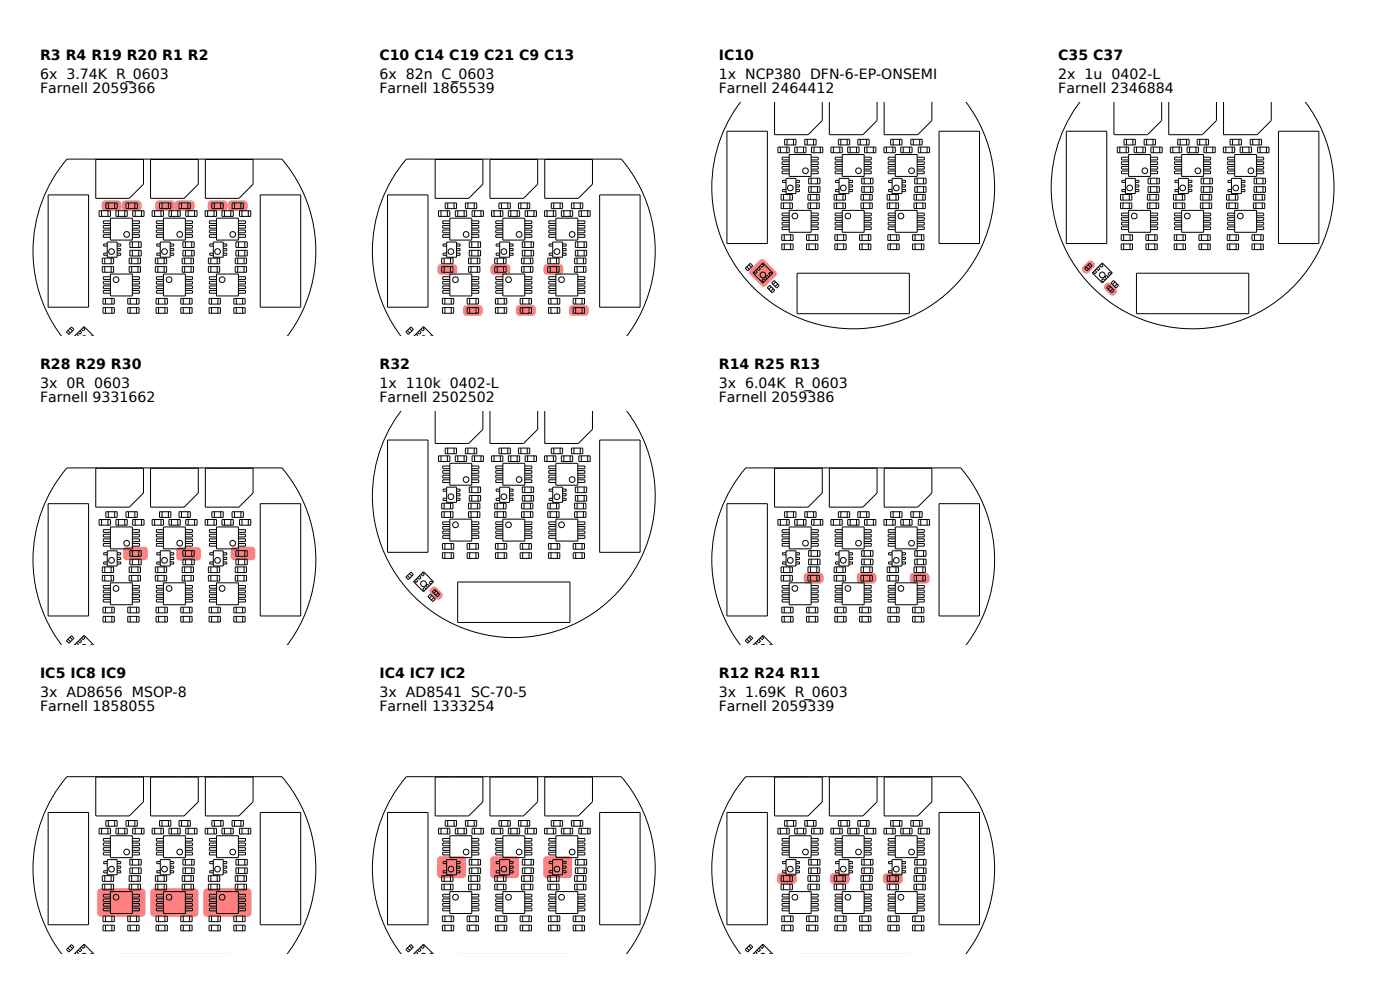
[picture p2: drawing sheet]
<svg xmlns="http://www.w3.org/2000/svg" width="297mm" height="210mm" viewBox="0 0 297 210" stroke-linecap="round" stroke-linejoin="round" font-family="sans-serif">
<defs><g id="words">
<g font-size="3">
<text x="8.5" y="12.8">R3 R4 R19 R20 R1 R2</text>
<text x="8.5" y="16.8">6x 3.74K R_0603</text>
<text x="80.5" y="12.8">C10 C14 C19 C21 C9 C13</text>
<text x="80.5" y="16.8">6x 82n C_0603</text>
<text x="152.5" y="12.8">IC10</text>
<text x="152.5" y="16.8">1x NCP380 DFN-6-EP-ONSEMI</text>
<text x="224.5" y="12.8">C35 C37</text>
<text x="224.5" y="16.8">2x 1u 0402-L</text>
<text x="8.5" y="19.8">Farnell 2059366</text>
<text x="80.5" y="19.8">Farnell 1865539</text>
<text x="152.5" y="19.8">Farnell 2464412</text>
<text x="224.5" y="19.8">Farnell 2346884</text>
<text x="8.5" y="78.3">R28 R29 R30</text>
<text x="8.5" y="82.3">3x 0R 0603</text>
<text x="80.5" y="78.3">R32</text>
<text x="80.5" y="82.3">1x 110k 0402-L</text>
<text x="152.5" y="78.3">R14 R25 R13</text>
<text x="152.5" y="82.3">3x 6.04K R_0603</text>
<text x="8.5" y="85.3">Farnell 9331662</text>
<text x="80.5" y="85.3">Farnell 2502502</text>
<text x="152.5" y="85.3">Farnell 2059386</text>
<text x="8.5" y="143.8">IC5 IC8 IC9</text>
<text x="80.5" y="143.8">IC4 IC7 IC2</text>
<text x="152.5" y="143.8">R12 R24 R11</text>
<text x="8.5" y="147.8">3x AD8656 MSOP-8</text>
<text x="80.5" y="147.8">3x AD8541 SC-70-5</text>
<text x="152.5" y="147.8">3x 1.69K R_0603</text>
<text x="8.5" y="150.8">Farnell 1858055</text>
<text x="80.5" y="150.8">Farnell 1333254</text>
<text x="152.5" y="150.8">Farnell 2059339</text>
</g>
</g></defs>
<g fill="#ff8080">
<path d="M37.3 42.8l.5-.3h2.7a.75 .75 0 0 1 .8 .8v.7a.75 .75 0 0 1-.8 .8h-2.7a.75 .75 0 0 1-.7-.8v-.7z"/>
<path d="M33.2 42.8l.5-.3h2.7a.75 .75 0 0 1 .8 .8v.7a.75 .75 0 0 1-.8 .8h-2.7a.75 .75 0 0 1-.7-.8v-.7z"/>
<path d="M26 42.8l.6-.3h2.7a.75 .75 0 0 1 .7 .8v.7a.75 .75 0 0 1-.7 .8h-2.7a.75 .75 0 0 1-.8-.8v-.7z"/>
<path d="M21.8 42.8l.5-.3h2.7a.75 .75 0 0 1 .8 .8v.7a.75 .75 0 0 1-.8 .8h-2.7a.75 .75 0 0 1-.7-.8v-.7z"/>
<path d="M48.6 42.8l.5-.3h2.7a.75 .75 0 0 1 .7 .8v.7a.75 .75 0 0 1-.7 .8h-2.7a.75 .75 0 0 1-.8-.8v-.7z"/>
<path d="M44.3 42.8l.5-.3h2.7a.75 .75 0 0 1 .8 .8v.7a.75 .75 0 0 1-.8 .8h-2.7a.75 .75 0 0 1-.7-.8v-.7z"/>
</g>
<g fill="none" stroke="#000" stroke-width=".21">
<path d="M20.3 33.8h10.1v5.3l-3 3h-7.1zM31.9 33.8h10.2v5.3l-3 3h-7.2zM43.6 33.8h10.1v5.3l-3 3h-7.1zM10.2 41.3h8.6v23.9h-8.6zM21 44.7h2.4v1.2h-2.4zM21.6 44.7v1.2M21.7 56.6h2.4v1.2h-2.4zM21.7 54.8h2.4v1.2h-2.4zM22.2 54.8v1.2M22.2 56.6v1.2M22.5 43.1h2.4v1.2h-2.4zM22.8 51.3h2.1v3.3h-2.1z"/>
<path d="M22.8 53.7h-.8v.5h.8M22.8 51.8h-.8v.4h.8M22.9 44.7v1.2M23 43.1v1.2M23.4 46.3h4.7v4.6h-4.7zM23.4 49.8h-1.5v.6h1.5M23.4 48.8h-1.5v.6h1.5M23.4 47.8h-1.5v.6h1.5M23.4 46.9h-1.5v.5h1.5M23.4 58.1h4.7v4.7h-4.7zM23.4 58.7h-1.5v.6h1.5M23.4 59.7h-1.5v.6h1.5"/>
<path d="M23.6 54.8v1.2M23.6 56.6v1.2M24.3 43.1v1.2M24.6 44.7h2.4v1.2h-2.4zM24.9 53.7h.7v.5h-.7M24.9 52.7h.7v.5h-.7M24.9 51.8h.7v.4h-.7M25.1 44.7v1.2M26.5 44.7v1.2M26.7 43.1h2.4v1.2h-2.4zM27.3 43.1v1.2M27.4 56.6h2.4v1.2h-2.4z"/>
<path d="M27.4 54.8h2.4v1.2h-2.4zM27.6 53.1h2.4v1.2h-2.4zM27.6 51.3h2.4v1.2h-2.4zM27.9 54.8v1.2M27.9 56.6v1.2M28.1 49.8h1.5v.6h-1.5M28.1 48.8h1.5v.6h-1.5M28.1 47.8h1.5v.6h-1.5M28.1 46.9h1.5v.5h-1.5M28.1 51.3v1.2M28.1 53.1v1.2M28.1 58.7h1.5v.6h-1.5"/>
<path d="M28.1 59.7h1.5v.6h-1.5M28.2 44.7h2.4v1.2h-2.4zM28.6 43.1v1.2M28.7 44.7v1.2M29.3 54.8v1.2M29.3 56.6v1.2M29.4 51.3v1.2M29.4 53.1v1.2M30 44.7v1.2M32.3 44.7h2.4v1.2h-2.4zM32.8 44.7v1.2M33 56.6h2.4v1.2h-2.4z"/>
<path d="M33 54.8h2.4v1.2h-2.4zM33.5 54.8v1.2M33.5 56.6v1.2M33.9 43.1h2.4v1.2h-2.4zM34 51.3h2.1v3.3h-2.1zM34 53.7h-.7v.5h.7M34 51.8h-.7v.4h.7M34.2 44.7v1.2M34.4 43.1v1.2M34.7 46.3h4.6v4.6h-4.6zM34.7 49.8h-1.5v.6h1.5M34.7 48.8h-1.5v.6h1.5"/>
<path d="M34.7 47.8h-1.5v.6h1.5M34.7 46.9h-1.5v.5h1.5M34.7 58.1h4.6v4.7h-4.6zM34.7 58.7h-1.5v.6h1.5M34.7 59.7h-1.5v.6h1.5M34.8 54.8v1.2M34.8 56.6v1.2M35.7 43.1v1.2M35.8 44.7h2.4v1.2h-2.4zM36.1 53.7h.8v.5h-.8M36.1 52.7h.8v.5h-.8M36.1 51.8h.8v.4h-.8"/>
<path d="M36.4 44.7v1.2M37.7 44.7v1.2M38 43.1h2.4v1.2h-2.4zM38.5 43.1v1.2M38.7 56.6h2.4v1.2h-2.4zM38.7 54.8h2.4v1.2h-2.4zM38.8 53.1h2.4v1.2h-2.4zM38.8 51.3h2.4v1.2h-2.4zM39.2 54.8v1.2M39.2 56.6v1.2M39.3 49.8h1.5v.6h-1.5M39.3 48.8h1.5v.6h-1.5"/>
<path d="M39.3 47.8h1.5v.6h-1.5M39.3 46.9h1.5v.5h-1.5M39.3 58.7h1.5v.6h-1.5M39.3 59.7h1.5v.6h-1.5M39.3 51.3v1.2M39.3 53.1v1.2M39.4 44.7h2.4v1.2h-2.4zM39.9 43.1v1.2M39.9 44.7v1.2M40.5 54.8v1.2M40.5 56.6v1.2M40.7 51.3v1.2"/>
<path d="M40.7 53.1v1.2M41.3 44.7v1.2M43.5 44.7h2.4v1.2h-2.4zM44.1 44.7v1.2M44.2 56.6h2.4v1.2h-2.4zM44.2 54.8h2.4v1.2h-2.4zM44.7 54.8v1.2M44.7 56.6v1.2M45 43.1h2.4v1.2h-2.4zM45.3 51.3h2.1v3.3h-2.1zM45.3 53.7h-.8v.5h.8M45.3 51.8h-.8v.4h.8"/>
<path d="M45.4 44.7v1.2M45.5 43.1v1.2M45.9 46.3h4.7v4.6h-4.7zM45.9 58.1h4.7v4.7h-4.7zM45.9 49.8h-1.5v.6h1.5M45.9 48.8h-1.5v.6h1.5M45.9 47.8h-1.5v.6h1.5M45.9 46.9h-1.5v.5h1.5M45.9 58.7h-1.5v.6h1.5M45.9 59.7h-1.5v.6h1.5M46.1 54.8v1.2M46.1 56.6v1.2"/>
<path d="M46.8 43.1v1.2M47.1 44.7h2.4v1.2h-2.4zM47.4 53.7h.7v.5h-.7M47.4 51.8h.7v.4h-.7M47.4 52.7h.7v.5h-.7M47.6 44.7v1.2M49 44.7v1.2M49.2 43.1h2.4v1.2h-2.4zM49.8 43.1v1.2M49.9 56.6h2.4v1.2h-2.4zM49.9 54.8h2.4v1.2h-2.4zM50.1 53.1h2.4v1.2h-2.4z"/>
<path d="M50.1 51.3h2.4v1.2h-2.4zM50.4 54.8v1.2M50.4 56.6v1.2M50.6 51.3v1.2M50.6 53.1v1.2M50.6 49.8h1.5v.6h-1.5M50.6 46.9h1.5v.5h-1.5M50.6 47.8h1.5v.6h-1.5M50.6 48.8h1.5v.6h-1.5M50.6 58.7h1.5v.6h-1.5M50.6 59.7h1.5v.6h-1.5M50.8 44.7h2.4v1.2h-2.4z"/>
<path d="M51.1 43.1v1.2M51.3 44.7v1.2M51.8 54.8v1.2M51.8 56.6v1.2M51.9 51.3v1.2M51.9 53.1v1.2M52.7 44.7v1.2M55.2 41.3h8.6v23.9h-8.6zM13.1 71.3a30 30 0 0 1 1.1-37.5h45.6a30 30 0 0 1 1.2 37.5M14.1 70.4l1.1-1 .5 .5-1.1 1.1zM14.4 70.1l.6 .5M14.8 69.7l.6 .5"/>
<path d="M15.8 71.3l2-2 2.1 2M15.9 71.2l.1 .1M16.3 70.8l.4 .4-.1 .1M17 70.2l.3 .3-.3 .4-.4-.4M17.6 71.3h.5M17.7 69.5l.3 .3-.3 .4-.4-.4M19.3 71.3h.2M21.9 65.3h2.4v1.2h-2.4zM21.9 63.3h2.4v1.2h-2.4zM22.4 63.3v1.2M22.4 65.3v1.2M23.4 60.7h-1.5v.5h1.5"/>
<path d="M23.4 61.6h-1.5v.6h1.5M23.7 63.3v1.2M23.7 65.3v1.2M27.1 65.3h2.4v1.2h-2.4zM27.1 63.3h2.4v1.2h-2.4zM27.6 63.3v1.2M27.6 65.3v1.2M28.1 60.7h1.5v.5h-1.5M28.1 61.6h1.5v.6h-1.5M29 63.3v1.2M29 65.3v1.2M33.1 65.3h2.4v1.2h-2.4z"/>
<path d="M33.1 63.3h2.4v1.2h-2.4zM33.6 63.3v1.2M33.6 65.3v1.2M34.7 60.7h-1.5v.5h1.5M34.7 61.6h-1.5v.6h1.5M35 63.3v1.2M35 65.3v1.2M38.4 65.3h2.4v1.2h-2.4zM38.4 63.3h2.4v1.2h-2.4zM38.9 63.3v1.2M38.9 65.3v1.2M39.3 60.7h1.5v.5h-1.5"/>
<path d="M39.3 61.6h1.5v.6h-1.5M40.2 63.3v1.2M40.2 65.3v1.2M44.4 65.3h2.4v1.2h-2.4zM44.4 63.3h2.4v1.2h-2.4zM44.9 63.3v1.2M44.9 65.3v1.2M45.9 60.7h-1.5v.5h1.5M45.9 61.6h-1.5v.6h1.5M46.2 63.3v1.2M46.2 65.3v1.2M49.6 65.3h2.4v1.2h-2.4z"/>
<path d="M49.6 63.3h2.4v1.2h-2.4zM50.1 63.3v1.2M50.1 65.3v1.2M50.6 60.7h1.5v.5h-1.5M50.6 61.6h1.5v.6h-1.5M51.5 63.3v1.2M51.5 65.3v1.2"/>
<circle cx="23.7" cy="53.4" r=".6"/>
<circle cx="24.6" cy="59.3" r=".6"/>
<circle cx="26.9" cy="49.7" r=".6"/>
<circle cx="34.9" cy="53.4" r=".6"/>
<circle cx="35.9" cy="59.3" r=".6"/>
<circle cx="38.1" cy="49.7" r=".6"/>
<circle cx="46.2" cy="53.4" r=".6"/>
<circle cx="47.1" cy="59.3" r=".6"/>
<circle cx="49.4" cy="49.7" r=".6"/>
</g>
<g fill="#ff8080">
<path d="M26.3 116.2l.6-.2h3.7a.75 .75 0 0 1 .8 .7v1.4a.75 .75 0 0 1-.8 .7h-3.7a.75 .75 0 0 1-.8-.7v-1.4z"/>
<path d="M49.2 116.2l.5-.2h3.7a.75 .75 0 0 1 .8 .7v1.4a.75 .75 0 0 1-.8 .7h-3.7a.75 .75 0 0 1-.8-.7v-1.4z"/>
<path d="M37.6 116.3l.5-.2h3.8a.75 .75 0 0 1 .7 .7v1.4a.75 .75 0 0 1-.7 .7h-3.8a.75 .75 0 0 1-.7-.7v-1.4z"/>
</g>
<g fill="none" stroke="#000" stroke-width=".21">
<path d="M20.3 99.3h10.1v5.3l-3 3h-7.1zM31.9 99.3h10.2v5.3l-3 3h-7.2zM43.6 99.3h10.1v5.3l-3 3h-7.1zM10.2 106.9h8.6v23.8h-8.6zM21 110.2h2.4v1.2h-2.4zM21.6 110.2v1.2M22.5 108.6h2.4v1.2h-2.4zM22.8 116.9h2.1v3.2h-2.1zM22.8 119.2h-.8v.5h.8M22.8 117.3h-.8v.4h.8M22.9 110.2v1.2M23 108.6v1.2"/>
<path d="M23.4 111.8h4.7v4.6h-4.7zM23.4 115.3h-1.5v.6h1.5M23.4 114.3h-1.5v.6h1.5M23.4 113.3h-1.5v.6h1.5M23.4 112.4h-1.5v.5h1.5M24.3 108.6v1.2M24.6 110.2h2.4v1.2h-2.4zM24.9 119.2h.7v.5h-.7M24.9 118.2h.7v.5h-.7M24.9 117.3h.7v.4h-.7M25.1 110.2v1.2M26.5 110.2v1.2"/>
<path d="M26.7 108.6h2.4v1.2h-2.4zM27.3 108.6v1.2M27.6 118.6h2.4v1.2h-2.4zM27.6 116.8h2.4v1.2h-2.4zM28.1 115.3h1.5v.6h-1.5M28.1 114.3h1.5v.6h-1.5M28.1 113.3h1.5v.6h-1.5M28.1 112.4h1.5v.5h-1.5M28.1 116.8v1.2M28.1 118.6v1.2M28.2 110.2h2.4v1.2h-2.4zM28.6 108.6v1.2"/>
<path d="M28.7 110.2v1.2M29.4 116.8v1.2M29.4 118.6v1.2M30 110.2v1.2M32.3 110.2h2.4v1.2h-2.4zM32.8 110.2v1.2M33.9 108.6h2.4v1.2h-2.4zM34 116.9h2.1v3.2h-2.1zM34 119.2h-.7v.5h.7M34 117.3h-.7v.4h.7M34.2 110.2v1.2M34.4 108.6v1.2"/>
<path d="M34.7 111.8h4.6v4.6h-4.6zM34.7 115.3h-1.5v.6h1.5M34.7 114.3h-1.5v.6h1.5M34.7 113.3h-1.5v.6h1.5M34.7 112.4h-1.5v.5h1.5M35.7 108.6v1.2M35.8 110.2h2.4v1.2h-2.4zM36.1 119.2h.8v.5h-.8M36.1 118.2h.8v.5h-.8M36.1 117.3h.8v.4h-.8M36.4 110.2v1.2M37.7 110.2v1.2"/>
<path d="M38 108.6h2.4v1.2h-2.4zM38.5 108.6v1.2M38.8 118.6h2.4v1.2h-2.4zM38.8 116.8h2.4v1.2h-2.4zM39.3 115.3h1.5v.6h-1.5M39.3 114.3h1.5v.6h-1.5M39.3 113.3h1.5v.6h-1.5M39.3 112.4h1.5v.5h-1.5M39.3 116.8v1.2M39.3 118.6v1.2M39.4 110.2h2.4v1.2h-2.4zM39.9 108.6v1.2"/>
<path d="M39.9 110.2v1.2M40.7 116.8v1.2M40.7 118.6v1.2M41.3 110.2v1.2M43.5 110.2h2.4v1.2h-2.4zM44.1 110.2v1.2M45 108.6h2.4v1.2h-2.4zM45.3 116.9h2.1v3.2h-2.1zM45.3 119.2h-.8v.5h.8M45.3 117.3h-.8v.4h.8M45.4 110.2v1.2M45.5 108.6v1.2"/>
<path d="M45.9 111.8h4.7v4.6h-4.7zM45.9 115.3h-1.5v.6h1.5M45.9 114.3h-1.5v.6h1.5M45.9 113.3h-1.5v.6h1.5M45.9 112.4h-1.5v.5h1.5M46.8 108.6v1.2M47.1 110.2h2.4v1.2h-2.4zM47.4 119.2h.7v.5h-.7M47.4 117.3h.7v.4h-.7M47.4 118.2h.7v.5h-.7M47.6 110.2v1.2M49 110.2v1.2"/>
<path d="M49.2 108.6h2.4v1.2h-2.4zM49.8 108.6v1.2M50.1 118.6h2.4v1.2h-2.4zM50.1 116.8h2.4v1.2h-2.4zM50.6 116.8v1.2M50.6 118.6v1.2M50.6 115.3h1.5v.6h-1.5M50.6 112.4h1.5v.5h-1.5M50.6 113.3h1.5v.6h-1.5M50.6 114.3h1.5v.6h-1.5M50.8 110.2h2.4v1.2h-2.4zM51.1 108.6v1.2"/>
<path d="M51.3 110.2v1.2M51.9 116.8v1.2M51.9 118.6v1.2M52.7 110.2v1.2M55.2 106.9h8.6v23.8h-8.6zM13.1 136.8a30 30 0 0 1 1.1-37.5h45.6a30 30 0 0 1 1.2 37.5M14.1 135.9l1.1-1 .5 .5-1.1 1.1zM14.4 135.6l.6 .5M14.8 135.2l.6 .5M15.8 136.8l2-2 2.1 2M15.9 136.7l.1 .1M16.3 136.4l.4 .3-.1 .1"/>
<path d="M17 135.7l.3 .3-.3 .4-.4-.4M17.6 136.8h.5M17.7 135l.3 .3-.3 .4-.4-.4M19.3 136.8h.2M21.7 122.1h2.4v1.2h-2.4zM21.7 120.3h2.4v1.2h-2.4zM21.9 130.8h2.4v1.2h-2.4zM21.9 128.8h2.4v1.2h-2.4zM22.2 120.3v1.2M22.2 122.1v1.2M22.4 128.8v1.2M22.4 130.8v1.2"/>
<path d="M23.4 123.6h4.7v4.7h-4.7zM23.4 124.2h-1.5v.6h1.5M23.4 125.2h-1.5v.6h1.5M23.4 126.2h-1.5v.5h1.5M23.4 127.1h-1.5v.6h1.5M23.6 120.3v1.2M23.6 122.1v1.2M23.7 128.8v1.2M23.7 130.8v1.2M27.1 130.8h2.4v1.2h-2.4zM27.1 128.8h2.4v1.2h-2.4zM27.4 122.1h2.4v1.2h-2.4z"/>
<path d="M27.4 120.3h2.4v1.2h-2.4zM27.6 128.8v1.2M27.6 130.8v1.2M27.9 120.3v1.2M27.9 122.1v1.2M28.1 124.2h1.5v.6h-1.5M28.1 125.2h1.5v.6h-1.5M28.1 126.2h1.5v.5h-1.5M28.1 127.1h1.5v.6h-1.5M29 128.8v1.2M29 130.8v1.2M29.3 120.3v1.2"/>
<path d="M29.3 122.1v1.2M33 122.1h2.4v1.2h-2.4zM33 120.3h2.4v1.2h-2.4zM33.1 130.8h2.4v1.2h-2.4zM33.1 128.8h2.4v1.2h-2.4zM33.5 120.3v1.2M33.5 122.1v1.2M33.6 128.8v1.2M33.6 130.8v1.2M34.7 123.6h4.6v4.7h-4.6zM34.7 124.2h-1.5v.6h1.5M34.7 125.2h-1.5v.6h1.5"/>
<path d="M34.7 126.2h-1.5v.5h1.5M34.7 127.1h-1.5v.6h1.5M34.8 120.3v1.2M34.8 122.1v1.2M35 128.8v1.2M35 130.8v1.2M38.4 130.8h2.4v1.2h-2.4zM38.4 128.8h2.4v1.2h-2.4zM38.7 122.1h2.4v1.2h-2.4zM38.7 120.3h2.4v1.2h-2.4zM38.9 128.8v1.2M38.9 130.8v1.2"/>
<path d="M39.2 120.3v1.2M39.2 122.1v1.2M39.3 124.2h1.5v.6h-1.5M39.3 125.2h1.5v.6h-1.5M39.3 126.2h1.5v.5h-1.5M39.3 127.1h1.5v.6h-1.5M40.2 128.8v1.2M40.2 130.8v1.2M40.5 120.3v1.2M40.5 122.1v1.2M44.2 122.1h2.4v1.2h-2.4zM44.2 120.3h2.4v1.2h-2.4z"/>
<path d="M44.4 130.8h2.4v1.2h-2.4zM44.4 128.8h2.4v1.2h-2.4zM44.7 120.3v1.2M44.7 122.1v1.2M44.9 128.8v1.2M44.9 130.8v1.2M45.9 123.6h4.7v4.7h-4.7zM45.9 124.2h-1.5v.6h1.5M45.9 125.2h-1.5v.6h1.5M45.9 126.2h-1.5v.5h1.5M45.9 127.1h-1.5v.6h1.5M46.1 120.3v1.2"/>
<path d="M46.1 122.1v1.2M46.2 128.8v1.2M46.2 130.8v1.2M49.6 130.8h2.4v1.2h-2.4zM49.6 128.8h2.4v1.2h-2.4zM49.9 122.1h2.4v1.2h-2.4zM49.9 120.3h2.4v1.2h-2.4zM50.1 128.8v1.2M50.1 130.8v1.2M50.4 120.3v1.2M50.4 122.1v1.2M50.6 124.2h1.5v.6h-1.5"/>
<path d="M50.6 125.2h1.5v.6h-1.5M50.6 126.2h1.5v.5h-1.5M50.6 127.1h1.5v.6h-1.5M51.5 128.8v1.2M51.5 130.8v1.2M51.8 120.3v1.2M51.8 122.1v1.2"/>
<circle cx="23.7" cy="118.9" r=".6"/>
<circle cx="26.9" cy="115.2" r=".6"/>
<circle cx="34.9" cy="118.9" r=".6"/>
<circle cx="38.1" cy="115.2" r=".6"/>
<circle cx="46.2" cy="118.9" r=".6"/>
<circle cx="49.4" cy="115.2" r=".6"/>
<circle cx="24.6" cy="124.8" r=".6"/>
<circle cx="35.9" cy="124.8" r=".6"/>
<circle cx="47.1" cy="124.8" r=".6"/>
</g>
<g fill="#ff8080">
<path d="M20.9 188.7l.5-.2h8.7a.75 .75 0 0 1 .8 .7v4.5a.75 .75 0 0 1-.8 .8h-8.7a.75 .75 0 0 1-.7-.8v-4.5z"/>
<path d="M32.1 188.7l.6-.2h8.7a.75 .75 0 0 1 .7 .7v4.5a.75 .75 0 0 1-.7 .8h-8.7a.75 .75 0 0 1-.8-.8v-4.5z"/>
<path d="M43.4 188.7l.5-.2h8.7a.75 .75 0 0 1 .8 .7v4.5a.75 .75 0 0 1-.8 .8h-8.7a.75 .75 0 0 1-.7-.8v-4.5z"/>
</g>
<g fill="none" stroke="#000" stroke-width=".21">
<path d="M10.2 172.4h8.6v23.8h-8.6zM20.3 164.8h10.1v5.3l-3 3h-7.1zM21 175.7h2.4v1.2h-2.4zM21.6 175.7v1.2M22.5 174.1h2.4v1.2h-2.4zM22.9 175.7v1.2M23 174.1v1.2M23.4 177.3h4.7v4.6h-4.7zM23.4 179.8h-1.5v.6h1.5M23.4 178.9h-1.5v.5h1.5M23.4 177.9h-1.5v.5h1.5M24.3 174.1v1.2"/>
<path d="M24.6 175.7h2.4v1.2h-2.4zM25.1 175.7v1.2M26.5 175.7v1.2M26.7 174.1h2.4v1.2h-2.4zM27.3 174.1v1.2M28.1 179.8h1.5v.6h-1.5M28.1 178.9h1.5v.5h-1.5M28.1 177.9h1.5v.5h-1.5M28.2 175.7h2.4v1.2h-2.4zM28.6 174.1v1.2M28.7 175.7v1.2M30 175.7v1.2"/>
<path d="M31.9 164.8h10.2v5.3l-3 3h-7.2zM32.3 175.7h2.4v1.2h-2.4zM32.8 175.7v1.2M33.9 174.1h2.4v1.2h-2.4zM34.2 175.7v1.2M34.4 174.1v1.2M34.7 177.3h4.6v4.6h-4.6zM34.7 179.8h-1.5v.6h1.5M34.7 178.9h-1.5v.5h1.5M34.7 177.9h-1.5v.5h1.5M35.7 174.1v1.2M35.8 175.7h2.4v1.2h-2.4z"/>
<path d="M36.4 175.7v1.2M37.7 175.7v1.2M38 174.1h2.4v1.2h-2.4zM38.5 174.1v1.2M39.3 179.8h1.5v.6h-1.5M39.3 178.9h1.5v.5h-1.5M39.3 177.9h1.5v.5h-1.5M39.4 175.7h2.4v1.2h-2.4zM39.9 174.1v1.2M39.9 175.7v1.2M41.3 175.7v1.2M43.5 175.7h2.4v1.2h-2.4z"/>
<path d="M43.6 164.8h10.1v5.3l-3 3h-7.1zM44.1 175.7v1.2M45 174.1h2.4v1.2h-2.4zM45.4 175.7v1.2M45.5 174.1v1.2M45.9 177.3h4.7v4.6h-4.7zM45.9 179.8h-1.5v.6h1.5M45.9 178.9h-1.5v.5h1.5M45.9 177.9h-1.5v.5h1.5M46.8 174.1v1.2M47.1 175.7h2.4v1.2h-2.4zM47.6 175.7v1.2"/>
<path d="M49 175.7v1.2M49.2 174.1h2.4v1.2h-2.4zM49.8 174.1v1.2M50.6 177.9h1.5v.5h-1.5M50.6 178.9h1.5v.5h-1.5M50.6 179.8h1.5v.6h-1.5M50.8 175.7h2.4v1.2h-2.4zM51.1 174.1v1.2M51.3 175.7v1.2M52.7 175.7v1.2M55.2 172.4h8.6v23.8h-8.6zM21.7 187.6h2.4v1.2h-2.4z"/>
<path d="M21.7 185.8h2.4v1.2h-2.4zM21.9 196.3h2.4v1.2h-2.4zM21.9 194.3h2.4v1.2h-2.4zM22.2 185.8v1.2M22.2 187.6v1.2M22.4 194.3v1.2M22.4 196.3v1.2M22.8 182.4h2.1v3.2h-2.1zM22.8 184.7h-.8v.5h.8M22.8 182.8h-.8v.4h.8M23.4 180.8h-1.5v.6h1.5M23.4 189.1h4.7v4.7h-4.7z"/>
<path d="M23.4 189.7h-1.5v.6h1.5M23.4 190.7h-1.5v.6h1.5M23.4 191.7h-1.5v.5h1.5M23.4 192.7h-1.5v.5h1.5M23.6 185.8v1.2M23.6 187.6v1.2M23.7 194.3v1.2M23.7 196.3v1.2M24.9 184.7h.7v.5h-.7M24.9 183.7h.7v.5h-.7M24.9 182.8h.7v.4h-.7M27.1 196.3h2.4v1.2h-2.4z"/>
<path d="M27.1 194.3h2.4v1.2h-2.4zM27.4 187.6h2.4v1.2h-2.4zM27.4 185.8h2.4v1.2h-2.4zM27.6 184.1h2.4v1.2h-2.4zM27.6 182.3h2.4v1.2h-2.4zM27.6 194.3v1.2M27.6 196.3v1.2M27.9 185.8v1.2M27.9 187.6v1.2M28.1 180.8h1.5v.6h-1.5M28.1 182.3v1.2M28.1 184.1v1.2"/>
<path d="M28.1 189.7h1.5v.6h-1.5M28.1 190.7h1.5v.6h-1.5M28.1 191.7h1.5v.5h-1.5M28.1 192.7h1.5v.5h-1.5M29 194.3v1.2M29 196.3v1.2M29.3 185.8v1.2M29.3 187.6v1.2M29.4 182.3v1.2M29.4 184.1v1.2M33 187.6h2.4v1.2h-2.4zM33 185.8h2.4v1.2h-2.4z"/>
<path d="M33.1 196.3h2.4v1.2h-2.4zM33.1 194.3h2.4v1.2h-2.4zM33.5 185.8v1.2M33.5 187.6v1.2M33.6 194.3v1.2M33.6 196.3v1.2M34 182.4h2.1v3.2h-2.1zM34 184.7h-.7v.5h.7M34 182.8h-.7v.4h.7M34.7 180.8h-1.5v.6h1.5M34.7 189.1h4.6v4.7h-4.6zM34.7 189.7h-1.5v.6h1.5"/>
<path d="M34.7 190.7h-1.5v.6h1.5M34.7 191.7h-1.5v.5h1.5M34.7 192.7h-1.5v.5h1.5M34.8 185.8v1.2M34.8 187.6v1.2M35 194.3v1.2M35 196.3v1.2M36.1 184.7h.8v.5h-.8M36.1 183.7h.8v.5h-.8M36.1 182.8h.8v.4h-.8M38.4 196.3h2.4v1.2h-2.4zM38.4 194.3h2.4v1.2h-2.4z"/>
<path d="M38.7 187.6h2.4v1.2h-2.4zM38.7 185.8h2.4v1.2h-2.4zM38.8 184.1h2.4v1.2h-2.4zM38.8 182.3h2.4v1.2h-2.4zM38.9 194.3v1.2M38.9 196.3v1.2M39.2 185.8v1.2M39.2 187.6v1.2M39.3 180.8h1.5v.6h-1.5M39.3 189.7h1.5v.6h-1.5M39.3 190.7h1.5v.6h-1.5M39.3 191.7h1.5v.5h-1.5"/>
<path d="M39.3 192.7h1.5v.5h-1.5M39.3 182.3v1.2M39.3 184.1v1.2M40.2 194.3v1.2M40.2 196.3v1.2M40.5 185.8v1.2M40.5 187.6v1.2M40.7 182.3v1.2M40.7 184.1v1.2M44.2 187.6h2.4v1.2h-2.4zM44.2 185.8h2.4v1.2h-2.4zM44.4 196.3h2.4v1.2h-2.4z"/>
<path d="M44.4 194.3h2.4v1.2h-2.4zM44.7 185.8v1.2M44.7 187.6v1.2M44.9 194.3v1.2M44.9 196.3v1.2M45.3 182.4h2.1v3.2h-2.1zM45.3 184.7h-.8v.5h.8M45.3 182.8h-.8v.4h.8M45.9 189.1h4.7v4.7h-4.7zM45.9 180.8h-1.5v.6h1.5M45.9 189.7h-1.5v.6h1.5M45.9 190.7h-1.5v.6h1.5"/>
<path d="M45.9 191.7h-1.5v.5h1.5M45.9 192.7h-1.5v.5h1.5M46.1 185.8v1.2M46.1 187.6v1.2M46.2 194.3v1.2M46.2 196.3v1.2M47.4 184.7h.7v.5h-.7M47.4 182.8h.7v.4h-.7M47.4 183.7h.7v.5h-.7M49.6 196.3h2.4v1.2h-2.4zM49.6 194.3h2.4v1.2h-2.4zM49.9 187.6h2.4v1.2h-2.4z"/>
<path d="M49.9 185.8h2.4v1.2h-2.4zM50.1 184.1h2.4v1.2h-2.4zM50.1 182.3h2.4v1.2h-2.4zM50.1 194.3v1.2M50.1 196.3v1.2M50.4 185.8v1.2M50.4 187.6v1.2M50.6 182.3v1.2M50.6 184.1v1.2M50.6 180.8h1.5v.6h-1.5M50.6 189.7h1.5v.6h-1.5M50.6 190.7h1.5v.6h-1.5"/>
<path d="M50.6 191.7h1.5v.5h-1.5M50.6 192.7h1.5v.5h-1.5M51.5 194.3v1.2M51.5 196.3v1.2M51.8 185.8v1.2M51.8 187.6v1.2M51.9 182.3v1.2M51.9 184.1v1.2M13.1 202.3a30 30 0 0 1 1.1-37.5h45.6a30 30 0 0 1 1.2 37.5M14.1 201.4l1.1-1 .5 .5-1.1 1.1zM14.4 201.1l.6 .6M14.8 200.7l.6 .5"/>
<path d="M15.8 202.3l2-2 2.1 2M15.9 202.2l.1 .1M16.3 201.9l.4 .3-.1 .1M17 201.2l.3 .3-.3 .4-.4-.4M17.6 202.3h.5M17.7 200.5l.3 .4-.3 .3-.4-.3M19.3 202.3h.2"/>
<circle cx="23.7" cy="184.4" r=".6"/>
<circle cx="24.6" cy="190.4" r=".6"/>
<circle cx="26.9" cy="180.7" r=".6"/>
<circle cx="34.9" cy="184.4" r=".6"/>
<circle cx="35.9" cy="190.4" r=".6"/>
<circle cx="38.1" cy="180.7" r=".6"/>
<circle cx="46.2" cy="184.4" r=".6"/>
<circle cx="47.1" cy="190.4" r=".6"/>
<circle cx="49.4" cy="180.7" r=".6"/>
</g>
<g fill="#ff8080">
<path d="M109.7 65l.5-.3h2.7a.75 .75 0 0 1 .8 .8v.7a.75 .75 0 0 1-.8 .8h-2.7a.75 .75 0 0 1-.7-.8v-.7z"/>
<path d="M104.3 56.3l.5-.3h2.7a.75 .75 0 0 1 .8 .8v.7a.75 .75 0 0 1-.8 .8h-2.7a.75 .75 0 0 1-.7-.8v-.7z"/>
<path d="M98.4 65l.6-.3h2.7a.75 .75 0 0 1 .7 .8v.7a.75 .75 0 0 1-.7 .8h-2.7a.75 .75 0 0 1-.8-.8v-.7z"/>
<path d="M120.9 65l.6-.3h2.7a.75 .75 0 0 1 .7 .8v.7a.75 .75 0 0 1-.7 .8h-2.7a.75 .75 0 0 1-.8-.8v-.7z"/>
<path d="M93 56.3l.6-.3h2.7a.75 .75 0 0 1 .7 .8v.7a.75 .75 0 0 1-.7 .8h-2.7a.75 .75 0 0 1-.8-.8v-.7z"/>
<path d="M115.5 56.3l.6-.3h2.7a.75 .75 0 0 1 .7 .8v.7a.75 .75 0 0 1-.7 .8h-2.7a.75 .75 0 0 1-.8-.8v-.7z"/>
</g>
<g fill="none" stroke="#000" stroke-width=".21">
<path d="M92.3 33.8h10.2v5.3l-3 3h-7.2zM104 33.8h10.1v5.3l-3 3h-7.1zM115.6 33.8h10.1v5.3l-3 3h-7.1zM82.2 41.3h8.6v23.9h-8.6zM93 44.7h2.4v1.2h-2.4zM93.6 44.7v1.2M93.7 56.6h2.4v1.2h-2.4zM93.7 54.8h2.4v1.2h-2.4zM94.2 54.8v1.2M94.2 56.6v1.2M94.5 43.1h2.4v1.2h-2.4zM94.8 51.3h2.1v3.3h-2.1z"/>
<path d="M94.8 53.7h-.8v.5h.8M94.8 51.8h-.8v.4h.8M94.9 44.7v1.2M95 43.1v1.2M95.4 46.3h4.7v4.6h-4.7zM95.4 49.8h-1.5v.6h1.5M95.4 48.8h-1.5v.6h1.5M95.4 47.8h-1.5v.6h1.5M95.4 46.9h-1.5v.5h1.5M95.4 58.1h4.7v4.7h-4.7zM95.4 58.7h-1.5v.6h1.5M95.4 59.7h-1.5v.6h1.5"/>
<path d="M95.6 54.8v1.2M95.6 56.6v1.2M96.3 43.1v1.2M96.6 44.7h2.4v1.2h-2.4zM96.9 53.7h.7v.5h-.7M96.9 52.7h.7v.5h-.7M96.9 51.8h.7v.4h-.7M97.1 44.7v1.2M98.5 44.7v1.2M98.7 43.1h2.4v1.2h-2.4zM99.3 43.1v1.2M99.4 56.6h2.4v1.2h-2.4z"/>
<path d="M99.4 54.8h2.4v1.2h-2.4zM99.6 53.1h2.4v1.2h-2.4zM99.6 51.3h2.4v1.2h-2.4zM99.9 54.8v1.2M99.9 56.6v1.2M100.1 49.8h1.5v.6h-1.5M100.1 48.8h1.5v.6h-1.5M100.1 47.8h1.5v.6h-1.5M100.1 46.9h1.5v.5h-1.5M100.1 51.3v1.2M100.1 53.1v1.2M100.1 58.7h1.5v.6h-1.5"/>
<path d="M100.1 59.7h1.5v.6h-1.5M100.2 44.7h2.4v1.2h-2.4zM100.6 43.1v1.2M100.7 44.7v1.2M101.3 54.8v1.2M101.3 56.6v1.2M101.4 51.3v1.2M101.4 53.1v1.2M102 44.7v1.2M104.3 44.7h2.4v1.2h-2.4zM104.8 44.7v1.2M105 56.6h2.4v1.2h-2.4z"/>
<path d="M105 54.8h2.4v1.2h-2.4zM105.5 54.8v1.2M105.5 56.6v1.2M105.9 43.1h2.4v1.2h-2.4zM106 51.3h2.1v3.3h-2.1zM106 53.7h-.7v.5h.7M106 51.8h-.7v.4h.7M106.2 44.7v1.2M106.4 43.1v1.2M106.7 46.3h4.6v4.6h-4.6zM106.7 49.8h-1.5v.6h1.5M106.7 48.8h-1.5v.6h1.5"/>
<path d="M106.7 47.8h-1.5v.6h1.5M106.7 46.9h-1.5v.5h1.5M106.7 58.1h4.6v4.7h-4.6zM106.7 58.7h-1.5v.6h1.5M106.7 59.7h-1.5v.6h1.5M106.8 54.8v1.2M106.8 56.6v1.2M107.7 43.1v1.2M107.9 44.7h2.4v1.2h-2.4zM108.1 53.7h.8v.5h-.8M108.1 52.7h.8v.5h-.8M108.1 51.8h.8v.4h-.8"/>
<path d="M108.4 44.7v1.2M109.7 44.7v1.2M110 43.1h2.4v1.2h-2.4zM110.5 43.1v1.2M110.7 56.6h2.4v1.2h-2.4zM110.7 54.8h2.4v1.2h-2.4zM110.8 53.1h2.4v1.2h-2.4zM110.8 51.3h2.4v1.2h-2.4zM111.2 54.8v1.2M111.2 56.6v1.2M111.3 49.8h1.5v.6h-1.5M111.3 48.8h1.5v.6h-1.5"/>
<path d="M111.3 47.8h1.5v.6h-1.5M111.3 46.9h1.5v.5h-1.5M111.3 58.7h1.5v.6h-1.5M111.3 59.7h1.5v.6h-1.5M111.3 51.3v1.2M111.3 53.1v1.2M111.4 44.7h2.4v1.2h-2.4zM111.9 43.1v1.2M111.9 44.7v1.2M112.5 54.8v1.2M112.5 56.6v1.2M112.7 51.3v1.2"/>
<path d="M112.7 53.1v1.2M113.3 44.7v1.2M115.5 44.7h2.4v1.2h-2.4zM116.1 44.7v1.2M116.2 56.6h2.4v1.2h-2.4zM116.2 54.8h2.4v1.2h-2.4zM116.7 54.8v1.2M116.7 56.6v1.2M117 43.1h2.4v1.2h-2.4zM117.3 51.3h2.1v3.3h-2.1zM117.3 53.7h-.8v.5h.8M117.3 51.8h-.8v.4h.8"/>
<path d="M117.4 44.7v1.2M117.5 43.1v1.2M117.9 46.3h4.7v4.6h-4.7zM117.9 58.1h4.7v4.7h-4.7zM117.9 49.8h-1.5v.6h1.5M117.9 48.8h-1.5v.6h1.5M117.9 47.8h-1.5v.6h1.5M117.9 46.9h-1.5v.5h1.5M117.9 58.7h-1.5v.6h1.5M117.9 59.7h-1.5v.6h1.5M118.1 54.8v1.2M118.1 56.6v1.2"/>
<path d="M118.8 43.1v1.2M119.1 44.7h2.4v1.2h-2.4zM119.4 53.7h.7v.5h-.7M119.4 51.8h.7v.4h-.7M119.4 52.7h.7v.5h-.7M119.6 44.7v1.2M121 44.7v1.2M121.2 43.1h2.4v1.2h-2.4zM121.8 43.1v1.2M121.9 56.6h2.4v1.2h-2.4zM121.9 54.8h2.4v1.2h-2.4zM122.1 53.1h2.4v1.2h-2.4z"/>
<path d="M122.1 51.3h2.4v1.2h-2.4zM122.4 54.8v1.2M122.4 56.6v1.2M122.6 51.3v1.2M122.6 53.1v1.2M122.6 49.8h1.5v.6h-1.5M122.6 46.9h1.5v.5h-1.5M122.6 47.8h1.5v.6h-1.5M122.6 48.8h1.5v.6h-1.5M122.6 58.7h1.5v.6h-1.5M122.6 59.7h1.5v.6h-1.5M122.8 44.7h2.4v1.2h-2.4z"/>
<path d="M123.1 43.1v1.2M123.3 44.7v1.2M123.8 54.8v1.2M123.8 56.6v1.2M123.9 51.3v1.2M123.9 53.1v1.2M124.7 44.7v1.2M127.2 41.3h8.6v23.9h-8.6zM85.1 71.3a30 30 0 0 1 1.1-37.5h45.6a30 30 0 0 1 1.2 37.5M86.1 70.4l1.1-1 .5 .5-1.1 1.1zM86.4 70.1l.6 .5M86.9 69.7l.5 .5"/>
<path d="M87.8 71.3l2.1-2 2 2M87.9 71.2l.1 .1M88.3 70.8l.4 .4-.1 .1M89 70.2l.4 .3-.4 .4-.4-.4M89.6 71.3h.5M89.7 69.5l.3 .3-.3 .4-.4-.4M91.3 71.3h.2M93.9 65.3h2.4v1.2h-2.4zM93.9 63.3h2.4v1.2h-2.4zM94.4 63.3v1.2M94.4 65.3v1.2M95.4 60.7h-1.5v.5h1.5"/>
<path d="M95.4 61.6h-1.5v.6h1.5M95.7 63.3v1.2M95.7 65.3v1.2M99.1 65.3h2.4v1.2h-2.4zM99.1 63.3h2.4v1.2h-2.4zM99.6 63.3v1.2M99.6 65.3v1.2M100.1 60.7h1.5v.5h-1.5M100.1 61.6h1.5v.6h-1.5M101 63.3v1.2M101 65.3v1.2M105.1 65.3h2.4v1.2h-2.4z"/>
<path d="M105.1 63.3h2.4v1.2h-2.4zM105.6 63.3v1.2M105.6 65.3v1.2M106.7 60.7h-1.5v.5h1.5M106.7 61.6h-1.5v.6h1.5M107 63.3v1.2M107 65.3v1.2M110.4 65.3h2.4v1.2h-2.4zM110.4 63.3h2.4v1.2h-2.4zM110.9 63.3v1.2M110.9 65.3v1.2M111.3 60.7h1.5v.5h-1.5"/>
<path d="M111.3 61.6h1.5v.6h-1.5M112.2 63.3v1.2M112.2 65.3v1.2M116.4 65.3h2.4v1.2h-2.4zM116.4 63.3h2.4v1.2h-2.4zM116.9 63.3v1.2M116.9 65.3v1.2M117.9 60.7h-1.5v.5h1.5M117.9 61.6h-1.5v.6h1.5M118.2 63.3v1.2M118.2 65.3v1.2M121.6 65.3h2.4v1.2h-2.4z"/>
<path d="M121.6 63.3h2.4v1.2h-2.4zM122.1 63.3v1.2M122.1 65.3v1.2M122.6 60.7h1.5v.5h-1.5M122.6 61.6h1.5v.6h-1.5M123.5 63.3v1.2M123.5 65.3v1.2"/>
<circle cx="95.7" cy="53.4" r=".6"/>
<circle cx="96.6" cy="59.3" r=".6"/>
<circle cx="98.9" cy="49.7" r=".6"/>
<circle cx="106.9" cy="53.4" r=".6"/>
<circle cx="107.9" cy="59.3" r=".6"/>
<circle cx="110.1" cy="49.7" r=".6"/>
<circle cx="118.2" cy="53.4" r=".6"/>
<circle cx="119.1" cy="59.3" r=".6"/>
<circle cx="121.4" cy="49.7" r=".6"/>
</g>
<path d="M91.6 124.6a.75 .75 0 0 1 1 0l1.1 1.1a.91 .91 0 0 1-.1 1.2 .91 .91 0 0 1-1.2 .1l-1.1-1.1a.81 .81 0 0 1 .3-1.3z" fill="#ff8080"/>
<g fill="none" stroke="#000" stroke-width=".21">
<path d="M82.2 93.3h8.6v23.9h-8.6zM85.1 87.2a30 30 0 0 0 3.7 40.2 30 30 0 0 0 40.4 0 30 30 0 0 0 3.8-40.2M92.3 87.2v6.9h7.2l3-3v-3.9M93 96.7h2.4v1.2h-2.4zM93.6 96.7v1.2M94.5 95.1h2.4v1.2h-2.4zM94.9 96.7v1.2M95 95.1v1.2M95.4 98.3h4.7v4.6h-4.7zM95.4 99.8h-1.5v.6h1.5M95.4 98.9h-1.5v.5h1.5M96.3 95.1v1.2"/>
<path d="M96.6 96.7h2.4v1.2h-2.4zM97.1 96.7v1.2M98.5 96.7v1.2M98.7 95.1h2.4v1.2h-2.4zM99.3 95.1v1.2M100.1 99.8h1.5v.6h-1.5M100.1 98.9h1.5v.5h-1.5M100.2 96.7h2.4v1.2h-2.4zM100.6 95.1v1.2M100.7 96.7v1.2M102 96.7v1.2M104 87.2v6.9h7.1l3-3v-3.9"/>
<path d="M104.3 96.7h2.4v1.2h-2.4zM104.8 96.7v1.2M105.9 95.1h2.4v1.2h-2.4zM106.2 96.7v1.2M106.4 95.1v1.2M106.7 98.3h4.6v4.6h-4.6zM106.7 99.8h-1.5v.6h1.5M106.7 98.9h-1.5v.5h1.5M107.7 95.1v1.2M107.9 96.7h2.4v1.2h-2.4zM108.4 96.7v1.2M109.7 96.7v1.2"/>
<path d="M110 95.1h2.4v1.2h-2.4zM110.5 95.1v1.2M111.3 99.8h1.5v.6h-1.5M111.3 98.9h1.5v.5h-1.5M111.4 96.7h2.4v1.2h-2.4zM111.9 95.1v1.2M111.9 96.7v1.2M113.3 96.7v1.2M115.5 96.7h2.4v1.2h-2.4zM115.6 87.2v6.9h7.1l3-3v-3.9M116.1 96.7v1.2M117 95.1h2.4v1.2h-2.4z"/>
<path d="M117.4 96.7v1.2M117.5 95.1v1.2M117.9 98.3h4.7v4.6h-4.7zM117.9 99.8h-1.5v.6h1.5M117.9 98.9h-1.5v.5h1.5M118.8 95.1v1.2M119.1 96.7h2.4v1.2h-2.4zM119.6 96.7v1.2M121 96.7v1.2M121.2 95.1h2.4v1.2h-2.4zM121.8 95.1v1.2M122.6 98.9h1.5v.5h-1.5"/>
<path d="M122.6 99.8h1.5v.6h-1.5M122.8 96.7h2.4v1.2h-2.4zM123.1 95.1v1.2M123.3 96.7v1.2M124.7 96.7v1.2M127.2 93.3h8.6v23.9h-8.6zM93.7 108.6h2.4v1.2h-2.4zM93.7 106.8h2.4v1.2h-2.4zM93.9 117.3h2.4v1.2h-2.4zM93.9 115.3h2.4v1.2h-2.4zM94.2 106.8v1.2M94.2 108.6v1.2"/>
<path d="M94.4 115.3v1.2M94.4 117.3v1.2M94.8 103.3h2.1v3.3h-2.1zM94.8 105.7h-.8v.5h.8M94.8 103.8h-.8v.4h.8M95.4 101.8h-1.5v.6h1.5M95.4 100.8h-1.5v.6h1.5M95.4 110.1h4.7v4.7h-4.7zM95.4 110.7h-1.5v.6h1.5M95.4 111.7h-1.5v.6h1.5M95.4 112.7h-1.5v.5h1.5M95.4 113.6h-1.5v.6h1.5"/>
<path d="M95.6 106.8v1.2M95.6 108.6v1.2M95.7 115.3v1.2M95.7 117.3v1.2M96.9 105.7h.7v.5h-.7M96.9 104.7h.7v.5h-.7M96.9 103.8h.7v.4h-.7M99.1 117.3h2.4v1.2h-2.4zM99.1 115.3h2.4v1.2h-2.4zM99.4 108.6h2.4v1.2h-2.4zM99.4 106.8h2.4v1.2h-2.4zM99.6 103.3h2.4v1.2h-2.4z"/>
<path d="M99.6 105.1h2.4v1.2h-2.4zM99.6 115.3v1.2M99.6 117.3v1.2M99.9 106.8v1.2M99.9 108.6v1.2M100.1 101.8h1.5v.6h-1.5M100.1 100.8h1.5v.6h-1.5M100.1 103.3v1.2M100.1 105.1v1.2M100.1 110.7h1.5v.6h-1.5M100.1 111.7h1.5v.6h-1.5M100.1 112.7h1.5v.5h-1.5"/>
<path d="M100.1 113.6h1.5v.6h-1.5M101 115.3v1.2M101 117.3v1.2M101.3 106.8v1.2M101.3 108.6v1.2M101.4 103.3v1.2M101.4 105.1v1.2M105 108.6h2.4v1.2h-2.4zM105 106.8h2.4v1.2h-2.4zM105.1 117.3h2.4v1.2h-2.4zM105.1 115.3h2.4v1.2h-2.4zM105.5 106.8v1.2"/>
<path d="M105.5 108.6v1.2M105.6 115.3v1.2M105.6 117.3v1.2M106 103.3h2.1v3.3h-2.1zM106 105.7h-.7v.5h.7M106 103.8h-.7v.4h.7M106.7 101.8h-1.5v.6h1.5M106.7 100.8h-1.5v.6h1.5M106.7 110.1h4.6v4.7h-4.6zM106.7 110.7h-1.5v.6h1.5M106.7 111.7h-1.5v.6h1.5M106.7 112.7h-1.5v.5h1.5"/>
<path d="M106.7 113.6h-1.5v.6h1.5M106.8 106.8v1.2M106.8 108.6v1.2M107 115.3v1.2M107 117.3v1.2M108.1 105.7h.8v.5h-.8M108.1 104.7h.8v.5h-.8M108.1 103.8h.8v.4h-.8M110.4 117.3h2.4v1.2h-2.4zM110.4 115.3h2.4v1.2h-2.4zM110.7 108.6h2.4v1.2h-2.4zM110.7 106.8h2.4v1.2h-2.4z"/>
<path d="M110.8 103.3h2.4v1.2h-2.4zM110.8 105.1h2.4v1.2h-2.4zM110.9 115.3v1.2M110.9 117.3v1.2M111.2 106.8v1.2M111.2 108.6v1.2M111.3 101.8h1.5v.6h-1.5M111.3 100.8h1.5v.6h-1.5M111.3 110.7h1.5v.6h-1.5M111.3 111.7h1.5v.6h-1.5M111.3 112.7h1.5v.5h-1.5M111.3 113.6h1.5v.6h-1.5"/>
<path d="M111.3 103.3v1.2M111.3 105.1v1.2M112.2 115.3v1.2M112.2 117.3v1.2M112.5 106.8v1.2M112.5 108.6v1.2M112.7 103.3v1.2M112.7 105.1v1.2M116.2 108.6h2.4v1.2h-2.4zM116.2 106.8h2.4v1.2h-2.4zM116.4 117.3h2.4v1.2h-2.4zM116.4 115.3h2.4v1.2h-2.4z"/>
<path d="M116.7 106.8v1.2M116.7 108.6v1.2M116.9 115.3v1.2M116.9 117.3v1.2M117.3 103.3h2.1v3.3h-2.1zM117.3 105.7h-.8v.5h.8M117.3 103.8h-.8v.4h.8M117.9 110.1h4.7v4.7h-4.7zM117.9 101.8h-1.5v.6h1.5M117.9 100.8h-1.5v.6h1.5M117.9 110.7h-1.5v.6h1.5M117.9 111.7h-1.5v.6h1.5"/>
<path d="M117.9 112.7h-1.5v.5h1.5M117.9 113.6h-1.5v.6h1.5M118.1 106.8v1.2M118.1 108.6v1.2M118.2 115.3v1.2M118.2 117.3v1.2M119.4 105.7h.7v.5h-.7M119.4 103.8h.7v.4h-.7M119.4 104.7h.7v.5h-.7M121.6 117.3h2.4v1.2h-2.4zM121.6 115.3h2.4v1.2h-2.4zM121.9 108.6h2.4v1.2h-2.4z"/>
<path d="M121.9 106.8h2.4v1.2h-2.4zM122.1 103.3h2.4v1.2h-2.4zM122.1 105.1h2.4v1.2h-2.4zM122.1 115.3v1.2M122.1 117.3v1.2M122.4 106.8v1.2M122.4 108.6v1.2M122.6 103.3v1.2M122.6 105.1v1.2M122.6 101.8h1.5v.6h-1.5M122.6 100.8h1.5v.6h-1.5M122.6 110.7h1.5v.6h-1.5"/>
<path d="M122.6 111.7h1.5v.6h-1.5M122.6 112.7h1.5v.5h-1.5M122.6 113.6h1.5v.6h-1.5M123.5 115.3v1.2M123.5 117.3v1.2M123.8 106.8v1.2M123.8 108.6v1.2M123.9 103.3v1.2M123.9 105.1v1.2M86.1 122.4l1.1-1 .5 .5-1.1 1.1zM86.4 122.1l.6 .5M86.9 121.7l.5 .5"/>
<path d="M88.3 122.9l.4 .3-.4 .4-.4-.4M89 122.2l.4 .3-.4 .4-.4-.4M89.7 121.5l.3 .3-.3 .4-.4-.4M89.9 121.3l2.1 2.1-2.1 2.1-2.2-2.1zM90.4 125l-.4-.4-.3 .4 .3 .3M91.1 124.3l-.4-.4-.3 .4 .3 .4M91.3 126l1.1 1.1-.6 .5-1-1zM91.6 126.4l-.5 .5M91.8 123.6l-.4-.4-.4 .4 .4 .4M92.1 126.8l-.6 .5M92.2 125l1.1 1.1-.5 .5-1.1-1.1zM92.6 125.3l-.6 .6"/>
<path d="M93 125.8l-.5 .5M97.1 123.5h23.8v8.6h-23.8z"/>
<circle cx="95.7" cy="105.4" r=".6"/>
<circle cx="96.6" cy="111.3" r=".6"/>
<circle cx="98.9" cy="101.7" r=".6"/>
<circle cx="106.9" cy="105.4" r=".6"/>
<circle cx="107.9" cy="111.3" r=".6"/>
<circle cx="110.1" cy="101.7" r=".6"/>
<circle cx="118.2" cy="105.4" r=".6"/>
<circle cx="119.1" cy="111.3" r=".6"/>
<circle cx="121.4" cy="101.7" r=".6"/>
<circle cx="89.9" cy="123.8" r=".6"/>
</g>
<g fill="#ff8080">
<path d="M115.5 181.9l.5-.3h4.6a.75 .75 0 0 1 .8 .8v3.2a.75 .75 0 0 1-.8 .7h-4.6a.75 .75 0 0 1-.8-.7v-3.2z"/>
<path d="M93 181.9l.5-.3h4.6a.75 .75 0 0 1 .8 .8v3.2a.75 .75 0 0 1-.8 .7h-4.6a.75 .75 0 0 1-.8-.7v-3.2z"/>
<path d="M104.2 181.9l.5-.3h4.7a.75 .75 0 0 1 .7 .8v3.2a.75 .75 0 0 1-.7 .7h-4.7a.75 .75 0 0 1-.7-.7v-3.2z"/>
</g>
<g fill="none" stroke="#000" stroke-width=".21">
<path d="M82.2 172.4h8.6v23.8h-8.6zM92.3 164.8h10.2v5.3l-3 3h-7.2zM93 175.7h2.4v1.2h-2.4zM93.6 175.7v1.2M94.5 174.1h2.4v1.2h-2.4zM94.9 175.7v1.2M95 174.1v1.2M95.4 177.3h4.7v4.6h-4.7zM95.4 179.8h-1.5v.6h1.5M95.4 178.9h-1.5v.5h1.5M95.4 177.9h-1.5v.5h1.5M96.3 174.1v1.2"/>
<path d="M96.6 175.7h2.4v1.2h-2.4zM97.1 175.7v1.2M98.5 175.7v1.2M98.7 174.1h2.4v1.2h-2.4zM99.3 174.1v1.2M100.1 179.8h1.5v.6h-1.5M100.1 178.9h1.5v.5h-1.5M100.1 177.9h1.5v.5h-1.5M100.2 175.7h2.4v1.2h-2.4zM100.6 174.1v1.2M100.7 175.7v1.2M102 175.7v1.2"/>
<path d="M104 164.8h10.1v5.3l-3 3h-7.1zM104.3 175.7h2.4v1.2h-2.4zM104.8 175.7v1.2M105.9 174.1h2.4v1.2h-2.4zM106.2 175.7v1.2M106.4 174.1v1.2M106.7 177.3h4.6v4.6h-4.6zM106.7 179.8h-1.5v.6h1.5M106.7 178.9h-1.5v.5h1.5M106.7 177.9h-1.5v.5h1.5M107.7 174.1v1.2M107.9 175.7h2.4v1.2h-2.4z"/>
<path d="M108.4 175.7v1.2M109.7 175.7v1.2M110 174.1h2.4v1.2h-2.4zM110.5 174.1v1.2M111.3 179.8h1.5v.6h-1.5M111.3 178.9h1.5v.5h-1.5M111.3 177.9h1.5v.5h-1.5M111.4 175.7h2.4v1.2h-2.4zM111.9 174.1v1.2M111.9 175.7v1.2M113.3 175.7v1.2M115.5 175.7h2.4v1.2h-2.4z"/>
<path d="M115.6 164.8h10.1v5.3l-3 3h-7.1zM116.1 175.7v1.2M117 174.1h2.4v1.2h-2.4zM117.4 175.7v1.2M117.5 174.1v1.2M117.9 177.3h4.7v4.6h-4.7zM117.9 179.8h-1.5v.6h1.5M117.9 178.9h-1.5v.5h1.5M117.9 177.9h-1.5v.5h1.5M118.8 174.1v1.2M119.1 175.7h2.4v1.2h-2.4zM119.6 175.7v1.2"/>
<path d="M121 175.7v1.2M121.2 174.1h2.4v1.2h-2.4zM121.8 174.1v1.2M122.6 177.9h1.5v.5h-1.5M122.6 178.9h1.5v.5h-1.5M122.6 179.8h1.5v.6h-1.5M122.8 175.7h2.4v1.2h-2.4zM123.1 174.1v1.2M123.3 175.7v1.2M124.7 175.7v1.2M127.2 172.4h8.6v23.8h-8.6zM93.7 187.6h2.4v1.2h-2.4z"/>
<path d="M93.7 185.8h2.4v1.2h-2.4zM93.9 196.3h2.4v1.2h-2.4zM93.9 194.3h2.4v1.2h-2.4zM94.2 185.8v1.2M94.2 187.6v1.2M94.4 194.3v1.2M94.4 196.3v1.2M94.8 182.4h2.1v3.2h-2.1zM94.8 184.7h-.8v.5h.8M94.8 182.8h-.8v.4h.8M95.4 180.8h-1.5v.6h1.5M95.4 189.1h4.7v4.7h-4.7z"/>
<path d="M95.4 189.7h-1.5v.6h1.5M95.4 190.7h-1.5v.6h1.5M95.4 191.7h-1.5v.5h1.5M95.4 192.7h-1.5v.5h1.5M95.6 185.8v1.2M95.6 187.6v1.2M95.7 194.3v1.2M95.7 196.3v1.2M96.9 184.7h.7v.5h-.7M96.9 183.7h.7v.5h-.7M96.9 182.8h.7v.4h-.7M99.1 196.3h2.4v1.2h-2.4z"/>
<path d="M99.1 194.3h2.4v1.2h-2.4zM99.4 187.6h2.4v1.2h-2.4zM99.4 185.8h2.4v1.2h-2.4zM99.6 184.1h2.4v1.2h-2.4zM99.6 182.3h2.4v1.2h-2.4zM99.6 194.3v1.2M99.6 196.3v1.2M99.9 185.8v1.2M99.9 187.6v1.2M100.1 180.8h1.5v.6h-1.5M100.1 182.3v1.2M100.1 184.1v1.2"/>
<path d="M100.1 189.7h1.5v.6h-1.5M100.1 190.7h1.5v.6h-1.5M100.1 191.7h1.5v.5h-1.5M100.1 192.7h1.5v.5h-1.5M101 194.3v1.2M101 196.3v1.2M101.3 185.8v1.2M101.3 187.6v1.2M101.4 182.3v1.2M101.4 184.1v1.2M105 187.6h2.4v1.2h-2.4zM105 185.8h2.4v1.2h-2.4z"/>
<path d="M105.1 196.3h2.4v1.2h-2.4zM105.1 194.3h2.4v1.2h-2.4zM105.5 185.8v1.2M105.5 187.6v1.2M105.6 194.3v1.2M105.6 196.3v1.2M106 182.4h2.1v3.2h-2.1zM106 184.7h-.7v.5h.7M106 182.8h-.7v.4h.7M106.7 180.8h-1.5v.6h1.5M106.7 189.1h4.6v4.7h-4.6zM106.7 189.7h-1.5v.6h1.5"/>
<path d="M106.7 190.7h-1.5v.6h1.5M106.7 191.7h-1.5v.5h1.5M106.7 192.7h-1.5v.5h1.5M106.8 185.8v1.2M106.8 187.6v1.2M107 194.3v1.2M107 196.3v1.2M108.1 184.7h.8v.5h-.8M108.1 183.7h.8v.5h-.8M108.1 182.8h.8v.4h-.8M110.4 196.3h2.4v1.2h-2.4zM110.4 194.3h2.4v1.2h-2.4z"/>
<path d="M110.7 187.6h2.4v1.2h-2.4zM110.7 185.8h2.4v1.2h-2.4zM110.8 184.1h2.4v1.2h-2.4zM110.8 182.3h2.4v1.2h-2.4zM110.9 194.3v1.2M110.9 196.3v1.2M111.2 185.8v1.2M111.2 187.6v1.2M111.3 180.8h1.5v.6h-1.5M111.3 189.7h1.5v.6h-1.5M111.3 190.7h1.5v.6h-1.5M111.3 191.7h1.5v.5h-1.5"/>
<path d="M111.3 192.7h1.5v.5h-1.5M111.3 182.3v1.2M111.3 184.1v1.2M112.2 194.3v1.2M112.2 196.3v1.2M112.5 185.8v1.2M112.5 187.6v1.2M112.7 182.3v1.2M112.7 184.1v1.2M116.2 187.6h2.4v1.2h-2.4zM116.2 185.8h2.4v1.2h-2.4zM116.4 196.3h2.4v1.2h-2.4z"/>
<path d="M116.4 194.3h2.4v1.2h-2.4zM116.7 185.8v1.2M116.7 187.6v1.2M116.9 194.3v1.2M116.9 196.3v1.2M117.3 182.4h2.1v3.2h-2.1zM117.3 184.7h-.8v.5h.8M117.3 182.8h-.8v.4h.8M117.9 189.1h4.7v4.7h-4.7zM117.9 180.8h-1.5v.6h1.5M117.9 189.7h-1.5v.6h1.5M117.9 190.7h-1.5v.6h1.5"/>
<path d="M117.9 191.7h-1.5v.5h1.5M117.9 192.7h-1.5v.5h1.5M118.1 185.8v1.2M118.1 187.6v1.2M118.2 194.3v1.2M118.2 196.3v1.2M119.4 184.7h.7v.5h-.7M119.4 182.8h.7v.4h-.7M119.4 183.7h.7v.5h-.7M121.6 196.3h2.4v1.2h-2.4zM121.6 194.3h2.4v1.2h-2.4zM121.9 187.6h2.4v1.2h-2.4z"/>
<path d="M121.9 185.8h2.4v1.2h-2.4zM122.1 184.1h2.4v1.2h-2.4zM122.1 182.3h2.4v1.2h-2.4zM122.1 194.3v1.2M122.1 196.3v1.2M122.4 185.8v1.2M122.4 187.6v1.2M122.6 182.3v1.2M122.6 184.1v1.2M122.6 180.8h1.5v.6h-1.5M122.6 189.7h1.5v.6h-1.5M122.6 190.7h1.5v.6h-1.5"/>
<path d="M122.6 191.7h1.5v.5h-1.5M122.6 192.7h1.5v.5h-1.5M123.5 194.3v1.2M123.5 196.3v1.2M123.8 185.8v1.2M123.8 187.6v1.2M123.9 182.3v1.2M123.9 184.1v1.2M85.1 202.3a30 30 0 0 1 1.1-37.5h45.6a30 30 0 0 1 1.2 37.5M86.1 201.4l1.1-1 .5 .5-1.1 1.1zM86.4 201.1l.6 .6M86.9 200.7l.5 .5"/>
<path d="M87.8 202.3l2.1-2 2 2M87.9 202.2l.1 .1M88.3 201.9l.4 .3-.1 .1M89 201.2l.4 .3-.4 .4-.4-.4M89.6 202.3h.5M89.7 200.5l.3 .4-.3 .3-.4-.3M91.3 202.3h.2"/>
<circle cx="95.7" cy="184.4" r=".6"/>
<circle cx="96.6" cy="190.4" r=".6"/>
<circle cx="98.9" cy="180.7" r=".6"/>
<circle cx="106.9" cy="184.4" r=".6"/>
<circle cx="107.9" cy="190.4" r=".6"/>
<circle cx="110.1" cy="180.7" r=".6"/>
<circle cx="118.2" cy="184.4" r=".6"/>
<circle cx="119.1" cy="190.4" r=".6"/>
<circle cx="121.4" cy="180.7" r=".6"/>
</g>
<path d="M159.2 57.2l2-2a.75 .75 0 0 1 1 0l2.4 2.3a.75 .75 0 0 1 0 1.1l-2 2a.75 .75 0 0 1-1.1 0l-2.3-2.3a.75 .75 0 0 1 0-1.1z" fill="#ff8080"/>
<g fill="none" stroke="#000" stroke-width=".21">
<path d="M154.2 27.8h8.6v23.9h-8.6zM157.1 21.7a30 30 0 0 0 3.7 40.2 30 30 0 0 0 40.4 0 30 30 0 0 0 3.8-40.2M164.3 21.7v6.9h7.2l3-3v-3.9M165 31.2h2.4v1.2h-2.4zM165.6 31.2v1.2M166.5 29.6h2.4v1.2h-2.4zM166.8 37.8h2.1v3.3h-2.1zM166.8 38.3h-.8v.4h.8M166.9 31.2v1.2M167 29.6v1.2M167.4 32.8h4.7v4.6h-4.7zM167.4 36.3h-1.5v.6h1.5"/>
<path d="M167.4 35.3h-1.5v.6h1.5M167.4 34.3h-1.5v.6h1.5M167.4 33.4h-1.5v.5h1.5M168.3 29.6v1.2M168.6 31.2h2.4v1.2h-2.4zM168.9 39.2h.7v.5h-.7M168.9 38.3h.7v.4h-.7M169.1 31.2v1.2M170.5 31.2v1.2M170.7 29.6h2.4v1.2h-2.4zM171.3 29.6v1.2M171.6 37.8h2.4v1.2h-2.4z"/>
<path d="M171.6 39.6h2.4v1.2h-2.4zM172.1 36.3h1.5v.6h-1.5M172.1 35.3h1.5v.6h-1.5M172.1 34.3h1.5v.6h-1.5M172.1 33.4h1.5v.5h-1.5M172.1 37.8v1.2M172.1 39.6v1.2M172.2 31.2h2.4v1.2h-2.4zM172.6 29.6v1.2M172.7 31.2v1.2M173.4 37.8v1.2M173.4 39.6v1.2"/>
<path d="M174 31.2v1.2M176 21.7v6.9h7.1l3-3v-3.9M176.3 31.2h2.4v1.2h-2.4zM176.8 31.2v1.2M177.9 29.6h2.4v1.2h-2.4zM178 37.8h2.1v3.3h-2.1zM178 38.3h-.7v.4h.7M178.2 31.2v1.2M178.4 29.6v1.2M178.7 32.8h4.6v4.6h-4.6zM178.7 36.3h-1.5v.6h1.5M178.7 35.3h-1.5v.6h1.5"/>
<path d="M178.7 34.3h-1.5v.6h1.5M178.7 33.4h-1.5v.5h1.5M179.7 29.6v1.2M179.9 31.2h2.4v1.2h-2.4zM180.1 39.2h.8v.5h-.8M180.1 38.3h.8v.4h-.8M180.4 31.2v1.2M181.7 31.2v1.2M182 29.6h2.4v1.2h-2.4zM182.5 29.6v1.2M182.8 37.8h2.4v1.2h-2.4zM182.8 39.6h2.4v1.2h-2.4z"/>
<path d="M183.3 36.3h1.5v.6h-1.5M183.3 35.3h1.5v.6h-1.5M183.3 34.3h1.5v.6h-1.5M183.3 33.4h1.5v.5h-1.5M183.3 37.8v1.2M183.3 39.6v1.2M183.4 31.2h2.4v1.2h-2.4zM183.9 29.6v1.2M183.9 31.2v1.2M184.7 37.8v1.2M184.7 39.6v1.2M185.3 31.2v1.2"/>
<path d="M187.5 31.2h2.5v1.2h-2.5zM187.6 21.7v6.9h7.1l3-3v-3.9M188.1 31.2v1.2M189 29.6h2.4v1.2h-2.4zM189.3 37.8h2.1v3.3h-2.1zM189.3 38.3h-.8v.4h.8M189.4 31.2v1.2M189.5 29.6v1.2M190 32.8h4.6v4.6h-4.6zM190 36.3h-1.6v.6h1.6M190 35.3h-1.6v.6h1.6M190 34.3h-1.6v.6h1.6"/>
<path d="M190 33.4h-1.6v.5h1.6M190.8 29.6v1.2M191.1 31.2h2.4v1.2h-2.4zM191.4 38.3h.7v.4h-.7M191.4 39.2h.7v.5h-.7M191.6 31.2v1.2M193 31.2v1.2M193.3 29.6h2.4v1.2h-2.4zM193.8 29.6v1.2M194.1 37.8h2.4v1.2h-2.4zM194.1 39.6h2.4v1.2h-2.4zM194.6 37.8v1.2"/>
<path d="M194.6 39.6v1.2M194.6 36.3h1.5v.6h-1.5M194.6 33.4h1.5v.5h-1.5M194.6 34.3h1.5v.6h-1.5M194.6 35.3h1.5v.6h-1.5M194.8 31.2h2.4v1.2h-2.4zM195.1 29.6v1.2M195.4 31.2v1.2M196 37.8v1.2M196 39.6v1.2M196.7 31.2v1.2M199.2 27.8h8.6v23.9h-8.6z"/>
<path d="M158.4 56.6l.6 .5M158.9 56.2l.5 .5M159.2 55.9l.5 .5-1 1-.6-.5zM159.7 57.9l2.2-2.1 2.1 2.1-2.1 2.1zM160.3 57.3l.4 .4-.4 .4-.4-.4M161 56.7l.4 .3-.4 .4-.4-.4M161.7 56l.4 .3-.4 .4-.4-.4M162.4 59.5l-.3-.4-.4 .4 .4 .3M163.1 58.8l-.4-.4-.3 .4 .3 .3M163.8 58.1l-.4-.4-.3 .4 .3 .4M164.6 59.8l-.6 .6M165.7 43.1h2.4v1.2h-2.4z"/>
<path d="M165.7 41.3h2.4v1.2h-2.4zM165.9 51.8h2.4v1.2h-2.4zM165.9 49.8h2.4v1.2h-2.4zM166.2 41.3v1.2M166.2 43.1v1.2M166.4 49.8v1.2M166.4 51.8v1.2M166.8 40.2h-.8v.5h.8M167.4 44.6h4.7v4.7h-4.7zM167.4 45.2h-1.5v.6h1.5M167.4 46.2h-1.5v.6h1.5M167.4 47.2h-1.5v.5h1.5"/>
<path d="M167.4 48.1h-1.5v.6h1.5M167.6 41.3v1.2M167.6 43.1v1.2M167.7 49.8v1.2M167.7 51.8v1.2M168.9 40.2h.7v.5h-.7M169.1 58h23.8v8.5h-23.8zM171.1 51.8h2.4v1.2h-2.4zM171.1 49.8h2.4v1.2h-2.4zM171.4 43.1h2.4v1.2h-2.4zM171.4 41.3h2.4v1.2h-2.4zM171.6 49.8v1.2"/>
<path d="M171.6 51.8v1.2M171.9 41.3v1.2M171.9 43.1v1.2M172.1 45.2h1.5v.6h-1.5M172.1 46.2h1.5v.6h-1.5M172.1 47.2h1.5v.5h-1.5M172.1 48.1h1.5v.6h-1.5M173 49.8v1.2M173 51.8v1.2M173.3 41.3v1.2M173.3 43.1v1.2M177 43.1h2.4v1.2h-2.4z"/>
<path d="M177 41.3h2.4v1.2h-2.4zM177.1 51.8h2.4v1.2h-2.4zM177.1 49.8h2.4v1.2h-2.4zM177.5 41.3v1.2M177.5 43.1v1.2M177.6 49.8v1.2M177.6 51.8v1.2M178 40.2h-.7v.5h.7M178.7 44.6h4.6v4.7h-4.6zM178.7 45.2h-1.5v.6h1.5M178.7 46.2h-1.5v.6h1.5M178.7 47.2h-1.5v.5h1.5"/>
<path d="M178.7 48.1h-1.5v.6h1.5M178.8 41.3v1.2M178.8 43.1v1.2M179 49.8v1.2M179 51.8v1.2M180.1 40.2h.8v.5h-.8M182.4 51.8h2.4v1.2h-2.4zM182.4 49.8h2.4v1.2h-2.4zM182.7 43.1h2.4v1.2h-2.4zM182.7 41.3h2.4v1.2h-2.4zM182.9 49.8v1.2M182.9 51.8v1.2"/>
<path d="M183.2 41.3v1.2M183.2 43.1v1.2M183.3 45.2h1.5v.6h-1.5M183.3 46.2h1.5v.6h-1.5M183.3 47.2h1.5v.5h-1.5M183.3 48.1h1.5v.6h-1.5M184.2 49.8v1.2M184.2 51.8v1.2M184.5 41.3v1.2M184.5 43.1v1.2M188.2 43.1h2.4v1.2h-2.4zM188.2 41.3h2.4v1.2h-2.4z"/>
<path d="M188.4 51.8h2.4v1.2h-2.4zM188.4 49.8h2.4v1.2h-2.4zM188.7 41.3v1.2M188.7 43.1v1.2M188.9 49.8v1.2M188.9 51.8v1.2M189.3 40.2h-.8v.5h.8M190 44.6h4.6v4.7h-4.6zM190 45.2h-1.6v.6h1.6M190 46.2h-1.6v.6h1.6M190 47.2h-1.6v.5h1.6M190 48.1h-1.6v.6h1.6"/>
<path d="M190.1 41.3v1.2M190.1 43.1v1.2M190.3 49.8v1.2M190.3 51.8v1.2M191.4 40.2h.7v.5h-.7M193.6 51.8h2.4v1.2h-2.4zM193.6 49.8h2.4v1.2h-2.4zM193.9 43.1h2.4v1.2h-2.4zM193.9 41.3h2.4v1.2h-2.4zM194.2 49.8v1.2M194.2 51.8v1.2M194.5 41.3v1.2"/>
<path d="M194.5 43.1v1.2M194.6 45.2h1.5v.6h-1.5M194.6 46.2h1.5v.6h-1.5M194.6 47.2h1.5v.5h-1.5M194.6 48.1h1.5v.6h-1.5M195.5 49.8v1.2M195.5 51.8v1.2M195.8 41.3v1.2M195.8 43.1v1.2M162.8 61.1l.5-.6 1.1 1.1-.5 .5zM163.6 60.8l-.5 .6M163.7 60l.6-.5 1 1.1-.5 .5z"/>
<path d="M164.1 61.3l-.6 .5M165 60.3l-.5 .5"/>
<circle cx="167.7" cy="39.9" r=".6"/>
<circle cx="170.9" cy="36.2" r=".6"/>
<circle cx="178.9" cy="39.9" r=".6"/>
<circle cx="182.2" cy="36.2" r=".6"/>
<circle cx="190.2" cy="39.9" r=".6"/>
<circle cx="193.4" cy="36.2" r=".6"/>
<circle cx="161.9" cy="58.3" r=".6"/>
<circle cx="168.6" cy="45.8" r=".6"/>
<circle cx="179.9" cy="45.8" r=".6"/>
<circle cx="191.1" cy="45.8" r=".6"/>
</g>
<g fill="#ff8080">
<path d="M182 121.8l.5-.3h2.7a.75 .75 0 0 1 .8 .8v.7a.75 .75 0 0 1-.8 .8h-2.7a.75 .75 0 0 1-.7-.8v-.7z"/>
<path d="M170.7 121.8l.6-.3h2.7a.75 .75 0 0 1 .7 .8v.7a.75 .75 0 0 1-.7 .8h-2.7a.75 .75 0 0 1-.8-.8v-.7z"/>
<path d="M193.2 121.8l.6-.3h2.7a.75 .75 0 0 1 .7 .8v.7a.75 .75 0 0 1-.7 .8h-2.7a.75 .75 0 0 1-.8-.8v-.7z"/>
</g>
<g fill="none" stroke="#000" stroke-width=".21">
<path d="M164.3 99.3h10.2v5.3l-3 3h-7.2zM176 99.3h10.1v5.3l-3 3h-7.1zM187.6 99.3h10.1v5.3l-3 3h-7.1zM154.2 106.9h8.6v23.8h-8.6zM165 110.2h2.4v1.2h-2.4zM165.6 110.2v1.2M166.5 108.6h2.4v1.2h-2.4zM166.8 116.9h2.1v3.2h-2.1zM166.8 119.2h-.8v.5h.8M166.8 117.3h-.8v.4h.8M166.9 110.2v1.2M167 108.6v1.2"/>
<path d="M167.4 111.8h4.7v4.6h-4.7zM167.4 115.3h-1.5v.6h1.5M167.4 114.3h-1.5v.6h1.5M167.4 113.3h-1.5v.6h1.5M167.4 112.4h-1.5v.5h1.5M168.3 108.6v1.2M168.6 110.2h2.4v1.2h-2.4zM168.9 119.2h.7v.5h-.7M168.9 118.2h.7v.5h-.7M168.9 117.3h.7v.4h-.7M169.1 110.2v1.2M170.5 110.2v1.2"/>
<path d="M170.7 108.6h2.4v1.2h-2.4zM171.3 108.6v1.2M171.6 118.6h2.4v1.2h-2.4zM171.6 116.8h2.4v1.2h-2.4zM172.1 115.3h1.5v.6h-1.5M172.1 114.3h1.5v.6h-1.5M172.1 113.3h1.5v.6h-1.5M172.1 112.4h1.5v.5h-1.5M172.1 116.8v1.2M172.1 118.6v1.2M172.2 110.2h2.4v1.2h-2.4zM172.6 108.6v1.2"/>
<path d="M172.7 110.2v1.2M173.4 116.8v1.2M173.4 118.6v1.2M174 110.2v1.2M176.3 110.2h2.4v1.2h-2.4zM176.8 110.2v1.2M177.9 108.6h2.4v1.2h-2.4zM178 116.9h2.1v3.2h-2.1zM178 119.2h-.7v.5h.7M178 117.3h-.7v.4h.7M178.2 110.2v1.2M178.4 108.6v1.2"/>
<path d="M178.7 111.8h4.6v4.6h-4.6zM178.7 115.3h-1.5v.6h1.5M178.7 114.3h-1.5v.6h1.5M178.7 113.3h-1.5v.6h1.5M178.7 112.4h-1.5v.5h1.5M179.7 108.6v1.2M179.9 110.2h2.4v1.2h-2.4zM180.1 119.2h.8v.5h-.8M180.1 118.2h.8v.5h-.8M180.1 117.3h.8v.4h-.8M180.4 110.2v1.2M181.7 110.2v1.2"/>
<path d="M182 108.6h2.4v1.2h-2.4zM182.5 108.6v1.2M182.8 118.6h2.4v1.2h-2.4zM182.8 116.8h2.4v1.2h-2.4zM183.3 115.3h1.5v.6h-1.5M183.3 114.3h1.5v.6h-1.5M183.3 113.3h1.5v.6h-1.5M183.3 112.4h1.5v.5h-1.5M183.3 116.8v1.2M183.3 118.6v1.2M183.4 110.2h2.4v1.2h-2.4zM183.9 108.6v1.2"/>
<path d="M183.9 110.2v1.2M184.7 116.8v1.2M184.7 118.6v1.2M185.3 110.2v1.2M187.5 110.2h2.5v1.2h-2.5zM188.1 110.2v1.2M189 108.6h2.4v1.2h-2.4zM189.3 116.9h2.1v3.2h-2.1zM189.3 119.2h-.8v.5h.8M189.3 117.3h-.8v.4h.8M189.4 110.2v1.2M189.5 108.6v1.2"/>
<path d="M190 111.8h4.6v4.6h-4.6zM190 115.3h-1.6v.6h1.6M190 114.3h-1.6v.6h1.6M190 113.3h-1.6v.6h1.6M190 112.4h-1.6v.5h1.6M190.8 108.6v1.2M191.1 110.2h2.4v1.2h-2.4zM191.4 119.2h.7v.5h-.7M191.4 117.3h.7v.4h-.7M191.4 118.2h.7v.5h-.7M191.6 110.2v1.2M193 110.2v1.2"/>
<path d="M193.3 108.6h2.4v1.2h-2.4zM193.8 108.6v1.2M194.1 118.6h2.4v1.2h-2.4zM194.1 116.8h2.4v1.2h-2.4zM194.6 116.8v1.2M194.6 118.6v1.2M194.6 115.3h1.5v.6h-1.5M194.6 112.4h1.5v.5h-1.5M194.6 113.3h1.5v.6h-1.5M194.6 114.3h1.5v.6h-1.5M194.8 110.2h2.4v1.2h-2.4zM195.1 108.6v1.2"/>
<path d="M195.4 110.2v1.2M196 116.8v1.2M196 118.6v1.2M196.7 110.2v1.2M199.2 106.9h8.6v23.8h-8.6zM157.1 136.8a30 30 0 0 1 1.1-37.5h45.6a30 30 0 0 1 1.2 37.5M158.1 135.9l1.1-1 .5 .5-1 1.1zM158.4 135.6l.6 .5M158.9 135.2l.5 .5M159.8 136.8l2.1-2 2 2M159.9 136.7l.1 .1M160.3 136.4l.4 .3-.1 .1"/>
<path d="M161 135.7l.4 .3-.4 .4-.4-.4M161.6 136.8h.5M161.7 135l.4 .3-.4 .4-.4-.4M163.3 136.8h.2M165.7 122.1h2.4v1.2h-2.4zM165.7 120.3h2.4v1.2h-2.4zM165.9 130.8h2.4v1.2h-2.4zM165.9 128.8h2.4v1.2h-2.4zM166.2 120.3v1.2M166.2 122.1v1.2M166.4 128.8v1.2M166.4 130.8v1.2"/>
<path d="M167.4 123.6h4.7v4.7h-4.7zM167.4 124.2h-1.5v.6h1.5M167.4 125.2h-1.5v.6h1.5M167.4 126.2h-1.5v.5h1.5M167.4 127.1h-1.5v.6h1.5M167.6 120.3v1.2M167.6 122.1v1.2M167.7 128.8v1.2M167.7 130.8v1.2M171.1 130.8h2.4v1.2h-2.4zM171.1 128.8h2.4v1.2h-2.4zM171.4 122.1h2.4v1.2h-2.4z"/>
<path d="M171.4 120.3h2.4v1.2h-2.4zM171.6 130.8v1.2M171.6 128.8v1.2M171.9 120.3v1.2M171.9 122.1v1.2M172.1 124.2h1.5v.6h-1.5M172.1 125.2h1.5v.6h-1.5M172.1 126.2h1.5v.5h-1.5M172.1 127.1h1.5v.6h-1.5M173 128.8v1.2M173 130.8v1.2M173.3 120.3v1.2"/>
<path d="M173.3 122.1v1.2M177 122.1h2.4v1.2h-2.4zM177 120.3h2.4v1.2h-2.4zM177.1 130.8h2.4v1.2h-2.4zM177.1 128.8h2.4v1.2h-2.4zM177.5 120.3v1.2M177.5 122.1v1.2M177.6 128.8v1.2M177.6 130.8v1.2M178.7 123.6h4.6v4.7h-4.6zM178.7 124.2h-1.5v.6h1.5M178.7 125.2h-1.5v.6h1.5"/>
<path d="M178.7 126.2h-1.5v.5h1.5M178.7 127.1h-1.5v.6h1.5M178.8 120.3v1.2M178.8 122.1v1.2M179 128.8v1.2M179 130.8v1.2M182.4 130.8h2.4v1.2h-2.4zM182.4 128.8h2.4v1.2h-2.4zM182.7 122.1h2.4v1.2h-2.4zM182.7 120.3h2.4v1.2h-2.4zM182.9 128.8v1.2M182.9 130.8v1.2"/>
<path d="M183.2 120.3v1.2M183.2 122.1v1.2M183.3 124.2h1.5v.6h-1.5M183.3 125.2h1.5v.6h-1.5M183.3 126.2h1.5v.5h-1.5M183.3 127.1h1.5v.6h-1.5M184.2 128.8v1.2M184.2 130.8v1.2M184.5 120.3v1.2M184.5 122.1v1.2M188.2 122.1h2.4v1.2h-2.4zM188.2 120.3h2.4v1.2h-2.4z"/>
<path d="M188.4 130.8h2.4v1.2h-2.4zM188.4 128.8h2.4v1.2h-2.4zM188.7 120.3v1.2M188.7 122.1v1.2M188.9 128.8v1.2M188.9 130.8v1.2M190 123.6h4.6v4.7h-4.6zM190 124.2h-1.6v.6h1.6M190 125.2h-1.6v.6h1.6M190 126.2h-1.6v.5h1.6M190 127.1h-1.6v.6h1.6M190.1 120.3v1.2"/>
<path d="M190.1 122.1v1.2M190.3 128.8v1.2M190.3 130.8v1.2M193.6 130.8h2.4v1.2h-2.4zM193.6 128.8h2.4v1.2h-2.4zM193.9 122.1h2.4v1.2h-2.4zM193.9 120.3h2.4v1.2h-2.4zM194.2 128.8v1.2M194.2 130.8v1.2M194.5 120.3v1.2M194.5 122.1v1.2M194.6 124.2h1.5v.6h-1.5"/>
<path d="M194.6 125.2h1.5v.6h-1.5M194.6 126.2h1.5v.5h-1.5M194.6 127.1h1.5v.6h-1.5M195.5 128.8v1.2M195.5 130.8v1.2M195.8 120.3v1.2M195.8 122.1v1.2"/>
<circle cx="167.7" cy="118.9" r=".6"/>
<circle cx="170.9" cy="115.2" r=".6"/>
<circle cx="178.9" cy="118.9" r=".6"/>
<circle cx="182.2" cy="115.2" r=".6"/>
<circle cx="190.2" cy="118.9" r=".6"/>
<circle cx="193.4" cy="115.2" r=".6"/>
<circle cx="168.6" cy="124.8" r=".6"/>
<circle cx="179.9" cy="124.8" r=".6"/>
<circle cx="191.1" cy="124.8" r=".6"/>
</g>
<g fill="#ff8080">
<path d="M176.3 185.5l.5-.3h2.7a.75 .75 0 0 1 .8 .8v.8a.75 .75 0 0 1-.8 .7h-2.7a.75 .75 0 0 1-.7-.7v-.8z"/>
<path d="M165 185.5l.6-.3h2.7a.75 .75 0 0 1 .7 .8v.8a.75 .75 0 0 1-.7 .7h-2.7a.75 .75 0 0 1-.8-.7v-.8z"/>
<path d="M187.5 185.5l.6-.3h2.7a.75 .75 0 0 1 .7 .8v.8a.75 .75 0 0 1-.7 .7h-2.7a.75 .75 0 0 1-.8-.7v-.8z"/>
</g>
<g fill="none" stroke="#000" stroke-width=".21">
<path d="M154.2 172.4h8.6v23.8h-8.6zM164.3 164.8h10.2v5.3l-3 3h-7.2zM165 175.7h2.4v1.2h-2.4zM165.6 175.7v1.2M166.5 174.1h2.4v1.2h-2.4zM166.9 175.7v1.2M167 174.1v1.2M167.4 177.3h4.7v4.6h-4.7zM167.4 179.8h-1.5v.6h1.5M167.4 178.9h-1.5v.5h1.5M167.4 177.9h-1.5v.5h1.5M168.3 174.1v1.2"/>
<path d="M168.6 175.7h2.4v1.2h-2.4zM169.1 175.7v1.2M170.5 175.7v1.2M170.7 174.1h2.4v1.2h-2.4zM171.3 174.1v1.2M172.1 179.8h1.5v.6h-1.5M172.1 178.9h1.5v.5h-1.5M172.1 177.9h1.5v.5h-1.5M172.2 175.7h2.4v1.2h-2.4zM172.6 174.1v1.2M172.7 175.7v1.2M174 175.7v1.2"/>
<path d="M176 164.8h10.1v5.3l-3 3h-7.1zM176.3 175.7h2.4v1.2h-2.4zM176.8 175.7v1.2M177.9 174.1h2.4v1.2h-2.4zM178.2 175.7v1.2M178.4 174.1v1.2M178.7 177.3h4.6v4.6h-4.6zM178.7 179.8h-1.5v.6h1.5M178.7 178.9h-1.5v.5h1.5M178.7 177.9h-1.5v.5h1.5M179.7 174.1v1.2M179.9 175.7h2.4v1.2h-2.4z"/>
<path d="M180.4 175.7v1.2M181.7 175.7v1.2M182 174.1h2.4v1.2h-2.4zM182.5 174.1v1.2M183.3 179.8h1.5v.6h-1.5M183.3 178.9h1.5v.5h-1.5M183.3 177.9h1.5v.5h-1.5M183.4 175.7h2.4v1.2h-2.4zM183.9 174.1v1.2M183.9 175.7v1.2M185.3 175.7v1.2M187.5 175.7h2.5v1.2h-2.5z"/>
<path d="M187.6 164.8h10.1v5.3l-3 3h-7.1zM188.1 175.7v1.2M189 174.1h2.4v1.2h-2.4zM189.4 175.7v1.2M189.5 174.1v1.2M190 177.3h4.6v4.6h-4.6zM190 179.8h-1.6v.6h1.6M190 178.9h-1.6v.5h1.6M190 177.9h-1.6v.5h1.6M190.8 174.1v1.2M191.1 175.7h2.4v1.2h-2.4zM191.6 175.7v1.2"/>
<path d="M193 175.7v1.2M193.3 174.1h2.4v1.2h-2.4zM193.8 174.1v1.2M194.6 177.9h1.5v.5h-1.5M194.6 178.9h1.5v.5h-1.5M194.6 179.8h1.5v.6h-1.5M194.8 175.7h2.4v1.2h-2.4zM195.1 174.1v1.2M195.4 175.7v1.2M196.7 175.7v1.2M199.2 172.4h8.6v23.8h-8.6zM165.7 187.6h2.4v1.2h-2.4z"/>
<path d="M165.7 185.8h2.4v1.2h-2.4zM165.9 196.3h2.4v1.2h-2.4zM165.9 194.3h2.4v1.2h-2.4zM166.2 185.8v1.2M166.2 187.6v1.2M166.4 194.3v1.2M166.4 196.3v1.2M166.8 182.4h2.1v3.2h-2.1zM166.8 184.7h-.8v.5h.8M166.8 182.8h-.8v.4h.8M167.4 180.8h-1.5v.6h1.5M167.4 189.1h4.7v4.7h-4.7z"/>
<path d="M167.4 189.7h-1.5v.6h1.5M167.4 190.7h-1.5v.6h1.5M167.4 191.7h-1.5v.5h1.5M167.4 192.7h-1.5v.5h1.5M167.6 185.8v1.2M167.6 187.6v1.2M167.7 194.3v1.2M167.7 196.3v1.2M168.9 184.7h.7v.5h-.7M168.9 183.7h.7v.5h-.7M168.9 182.8h.7v.4h-.7M171.1 196.3h2.4v1.2h-2.4z"/>
<path d="M171.1 194.3h2.4v1.2h-2.4zM171.4 187.6h2.4v1.2h-2.4zM171.4 185.8h2.4v1.2h-2.4zM171.6 184.1h2.4v1.2h-2.4zM171.6 182.3h2.4v1.2h-2.4zM171.6 196.3v1.2M171.6 194.3v1.2M171.9 185.8v1.2M171.9 187.6v1.2M172.1 180.8h1.5v.6h-1.5M172.1 182.3v1.2M172.1 184.1v1.2"/>
<path d="M172.1 189.7h1.5v.6h-1.5M172.1 190.7h1.5v.6h-1.5M172.1 191.7h1.5v.5h-1.5M172.1 192.7h1.5v.5h-1.5M173 194.3v1.2M173 196.3v1.2M173.3 185.8v1.2M173.3 187.6v1.2M173.4 182.3v1.2M173.4 184.1v1.2M177 187.6h2.4v1.2h-2.4zM177 185.8h2.4v1.2h-2.4z"/>
<path d="M177.1 196.3h2.4v1.2h-2.4zM177.1 194.3h2.4v1.2h-2.4zM177.5 185.8v1.2M177.5 187.6v1.2M177.6 194.3v1.2M177.6 196.3v1.2M178 182.4h2.1v3.2h-2.1zM178 184.7h-.7v.5h.7M178 182.8h-.7v.4h.7M178.7 180.8h-1.5v.6h1.5M178.7 189.1h4.6v4.7h-4.6zM178.7 189.7h-1.5v.6h1.5"/>
<path d="M178.7 190.7h-1.5v.6h1.5M178.7 191.7h-1.5v.5h1.5M178.7 192.7h-1.5v.5h1.5M178.8 185.8v1.2M178.8 187.6v1.2M179 194.3v1.2M179 196.3v1.2M180.1 184.7h.8v.5h-.8M180.1 183.7h.8v.5h-.8M180.1 182.8h.8v.4h-.8M182.4 196.3h2.4v1.2h-2.4zM182.4 194.3h2.4v1.2h-2.4z"/>
<path d="M182.7 187.6h2.4v1.2h-2.4zM182.7 185.8h2.4v1.2h-2.4zM182.8 184.1h2.4v1.2h-2.4zM182.8 182.3h2.4v1.2h-2.4zM182.9 194.3v1.2M182.9 196.3v1.2M183.2 185.8v1.2M183.2 187.6v1.2M183.3 180.8h1.5v.6h-1.5M183.3 189.7h1.5v.6h-1.5M183.3 190.7h1.5v.6h-1.5M183.3 191.7h1.5v.5h-1.5"/>
<path d="M183.3 192.7h1.5v.5h-1.5M183.3 182.3v1.2M183.3 184.1v1.2M184.2 194.3v1.2M184.2 196.3v1.2M184.5 185.8v1.2M184.5 187.6v1.2M184.7 182.3v1.2M184.7 184.1v1.2M188.2 187.6h2.4v1.2h-2.4zM188.2 185.8h2.4v1.2h-2.4zM188.4 196.3h2.4v1.2h-2.4z"/>
<path d="M188.4 194.3h2.4v1.2h-2.4zM188.7 185.8v1.2M188.7 187.6v1.2M188.9 194.3v1.2M188.9 196.3v1.2M189.3 182.4h2.1v3.2h-2.1zM189.3 184.7h-.8v.5h.8M189.3 182.8h-.8v.4h.8M190 189.1h4.6v4.7h-4.6zM190 180.8h-1.6v.6h1.6M190 189.7h-1.6v.6h1.6M190 190.7h-1.6v.6h1.6"/>
<path d="M190 191.7h-1.6v.5h1.6M190 192.7h-1.6v.5h1.6M190.1 185.8v1.2M190.1 187.6v1.2M190.3 194.3v1.2M190.3 196.3v1.2M191.4 184.7h.7v.5h-.7M191.4 182.8h.7v.4h-.7M191.4 183.7h.7v.5h-.7M193.6 196.3h2.4v1.2h-2.4zM193.6 194.3h2.4v1.2h-2.4zM193.9 187.6h2.4v1.2h-2.4z"/>
<path d="M193.9 185.8h2.4v1.2h-2.4zM194.1 184.1h2.4v1.2h-2.4zM194.1 182.3h2.4v1.2h-2.4zM194.2 194.3v1.2M194.2 196.3v1.2M194.5 185.8v1.2M194.5 187.6v1.2M194.6 182.3v1.2M194.6 184.1v1.2M194.6 180.8h1.5v.6h-1.5M194.6 189.7h1.5v.6h-1.5M194.6 190.7h1.5v.6h-1.5"/>
<path d="M194.6 191.7h1.5v.5h-1.5M194.6 192.7h1.5v.5h-1.5M195.5 194.3v1.2M195.5 196.3v1.2M195.8 185.8v1.2M195.8 187.6v1.2M196 182.3v1.2M196 184.1v1.2M157.1 202.3a30 30 0 0 1 1.1-37.5h45.6a30 30 0 0 1 1.2 37.5M158.4 201.1l.6 .6M158.9 200.7l.5 .5M159.2 200.4l.5 .5-1 1.1-.6-.6z"/>
<path d="M159.8 202.3l2.1-2 2 2M159.9 202.2l.1 .1M160.3 201.9l.4 .3-.1 .1M161 201.2l.4 .3-.4 .4-.4-.4M161.6 202.3h.5M161.7 200.5l.4 .4-.4 .3-.4-.3M163.3 202.3h.2"/>
<circle cx="167.7" cy="184.4" r=".6"/>
<circle cx="168.6" cy="190.4" r=".6"/>
<circle cx="170.9" cy="180.7" r=".6"/>
<circle cx="178.9" cy="184.4" r=".6"/>
<circle cx="179.9" cy="190.4" r=".6"/>
<circle cx="182.2" cy="180.7" r=".6"/>
<circle cx="190.2" cy="184.4" r=".6"/>
<circle cx="191.1" cy="190.4" r=".6"/>
<circle cx="193.4" cy="180.7" r=".6"/>
</g>
<g fill="#ff8080">
<path d="M229.8 56.5l1-1a.91 .91 0 0 1 1.2 .1 .91 .91 0 0 1 .1 1.2l-1.1 1a.91 .91 0 0 1-1.1-.1 .91 .91 0 0 1-.1-1.2z"/>
<path d="M234.6 60.2a.75 .75 0 0 1 1.1 0l1.1 1a.91 .91 0 0 1-.1 1.2 .91 .91 0 0 1-1.2 .1l-1.1-1.1a.81 .81 0 0 1 .2-1.2z"/>
</g>
<g fill="none" stroke="#000" stroke-width=".21">
<path d="M226.2 27.8h8.6v23.9h-8.6zM229.1 21.7a30 30 0 0 0 3.7 40.2 30 30 0 0 0 40.4 0 30 30 0 0 0 3.8-40.2M236.3 21.7v6.9h7.2l3-3v-3.9M237.1 31.2h2.4v1.2h-2.4zM237.6 31.2v1.2M238.5 29.6h2.4v1.2h-2.4zM238.8 37.8h2.1v3.3h-2.1zM238.8 38.3h-.8v.4h.8M238.9 31.2v1.2M239 29.6v1.2M239.5 32.8h4.6v4.6h-4.6zM239.5 36.3h-1.5v.6h1.5"/>
<path d="M239.5 35.3h-1.5v.6h1.5M239.5 34.3h-1.5v.6h1.5M239.5 33.4h-1.5v.5h1.5M240.4 29.6v1.2M240.6 31.2h2.4v1.2h-2.4zM240.9 39.2h.7v.5h-.7M240.9 38.3h.7v.4h-.7M241.1 31.2v1.2M242.5 31.2v1.2M242.8 29.6h2.4v1.2h-2.4zM243.3 29.6v1.2M243.6 37.8h2.4v1.2h-2.4z"/>
<path d="M243.6 39.6h2.4v1.2h-2.4zM244.1 36.3h1.5v.6h-1.5M244.1 35.3h1.5v.6h-1.5M244.1 34.3h1.5v.6h-1.5M244.1 33.4h1.5v.5h-1.5M244.1 37.8v1.2M244.1 39.6v1.2M244.2 31.2h2.4v1.2h-2.4zM244.6 29.6v1.2M244.7 31.2v1.2M245.5 37.8v1.2M245.5 39.6v1.2"/>
<path d="M246.1 31.2v1.2M248 21.7v6.9h7.1l3-3v-3.9M248.3 31.2h2.4v1.2h-2.4zM248.8 31.2v1.2M249.9 29.6h2.4v1.2h-2.4zM250 37.8h2.1v3.3h-2.1zM250 38.3h-.7v.4h.7M250.2 31.2v1.2M250.4 29.6v1.2M250.7 32.8h4.7v4.6h-4.7zM250.7 36.3h-1.5v.6h1.5M250.7 35.3h-1.5v.6h1.5"/>
<path d="M250.7 34.3h-1.5v.6h1.5M250.7 33.4h-1.5v.5h1.5M251.8 29.6v1.2M251.9 31.2h2.4v1.2h-2.4zM252.1 39.2h.8v.5h-.8M252.1 38.3h.8v.4h-.8M252.4 31.2v1.2M253.7 31.2v1.2M254 29.6h2.4v1.2h-2.4zM254.5 29.6v1.2M254.8 37.8h2.4v1.2h-2.4zM254.8 39.6h2.4v1.2h-2.4z"/>
<path d="M255.4 36.3h1.5v.6h-1.5M255.4 35.3h1.5v.6h-1.5M255.4 34.3h1.5v.6h-1.5M255.4 33.4h1.5v.5h-1.5M255.4 37.8v1.2M255.4 39.6v1.2M255.4 31.2h2.4v1.2h-2.4zM255.9 29.6v1.2M256 31.2v1.2M256.7 37.8v1.2M256.7 39.6v1.2M257.3 31.2v1.2"/>
<path d="M259.6 31.2h2.4v1.2h-2.4zM259.6 21.7v6.9h7.1l3-3v-3.9M260.1 31.2v1.2M261 29.6h2.4v1.2h-2.4zM261.3 37.8h2.1v3.3h-2.1zM261.3 38.3h-.8v.4h.8M261.4 31.2v1.2M261.5 29.6v1.2M262 32.8h4.6v4.6h-4.6zM262 36.3h-1.5v.6h1.5M262 35.3h-1.5v.6h1.5M262 34.3h-1.5v.6h1.5"/>
<path d="M262 33.4h-1.5v.5h1.5M262.9 29.6v1.2M263.1 31.2h2.4v1.2h-2.4zM263.4 38.3h.7v.4h-.7M263.4 39.2h.7v.5h-.7M263.6 31.2v1.2M265 31.2v1.2M265.3 29.6h2.4v1.2h-2.4zM265.8 29.6v1.2M266.1 37.8h2.4v1.2h-2.4zM266.1 39.6h2.4v1.2h-2.4zM266.6 37.8v1.2"/>
<path d="M266.6 39.6v1.2M266.6 36.3h1.5v.6h-1.5M266.6 33.4h1.5v.5h-1.5M266.6 34.3h1.5v.6h-1.5M266.6 35.3h1.5v.6h-1.5M266.8 31.2h2.4v1.2h-2.4zM267.1 29.6v1.2M267.4 31.2v1.2M268 37.8v1.2M268 39.6v1.2M268.7 31.2v1.2M271.2 27.8h8.6v23.9h-8.6z"/>
<path d="M230.1 56.9l1.1-1 .5 .5-1 1zM230.4 56.6l.6 .5M230.9 56.2l.5 .5M231.8 57.9l2.1-2.1 2.1 2.1-2.1 2.1zM232.3 57.3l.4 .4-.4 .4-.4-.4M233 56.7l.4 .3-.4 .4-.4-.4M233.7 56l.4 .3-.4 .4-.4-.4M234.4 59.5l-.3-.4-.4 .4 .4 .3M235.1 58.8l-.4-.4-.3 .4 .3 .3M235.8 58.1l-.4-.4-.3 .4 .3 .4M236.3 59.5l1 1.1-.5 .5-1.1-1.1zM236.6 59.8l-.5 .6"/>
<path d="M237.7 43.1h2.4v1.2h-2.4zM237.7 41.3h2.4v1.2h-2.4zM237.9 51.8h2.4v1.2h-2.4zM237.9 49.8h2.4v1.2h-2.4zM238.3 41.3v1.2M238.3 43.1v1.2M238.4 49.8v1.2M238.4 51.8v1.2M238.8 40.2h-.8v.5h.8M239.5 44.6h4.6v4.7h-4.6zM239.5 45.2h-1.5v.6h1.5M239.5 46.2h-1.5v.6h1.5"/>
<path d="M239.5 47.2h-1.5v.5h1.5M239.5 48.1h-1.5v.6h1.5M239.6 41.3v1.2M239.6 43.1v1.2M239.8 49.8v1.2M239.8 51.8v1.2M240.9 40.2h.7v.5h-.7M241.1 58h23.8v8.5h-23.8zM243.1 51.8h2.4v1.2h-2.4zM243.1 49.8h2.4v1.2h-2.4zM243.4 43.1h2.4v1.2h-2.4zM243.4 41.3h2.4v1.2h-2.4z"/>
<path d="M243.7 49.8v1.2M243.7 51.8v1.2M244 41.3v1.2M244 43.1v1.2M244.1 45.2h1.5v.6h-1.5M244.1 46.2h1.5v.6h-1.5M244.1 47.2h1.5v.5h-1.5M244.1 48.1h1.5v.6h-1.5M245 49.8v1.2M245 51.8v1.2M245.3 41.3v1.2M245.3 43.1v1.2"/>
<path d="M249 43.1h2.4v1.2h-2.4zM249 41.3h2.4v1.2h-2.4zM249.1 51.8h2.4v1.2h-2.4zM249.1 49.8h2.4v1.2h-2.4zM249.5 41.3v1.2M249.5 43.1v1.2M249.7 49.8v1.2M249.7 51.8v1.2M250 40.2h-.7v.5h.7M250.7 44.6h4.7v4.7h-4.7zM250.7 45.2h-1.5v.6h1.5M250.7 46.2h-1.5v.6h1.5"/>
<path d="M250.7 47.2h-1.5v.5h1.5M250.7 48.1h-1.5v.6h1.5M250.9 41.3v1.2M250.9 43.1v1.2M251 49.8v1.2M251 51.8v1.2M252.1 40.2h.8v.5h-.8M254.4 51.8h2.4v1.2h-2.4zM254.4 49.8h2.4v1.2h-2.4zM254.7 43.1h2.4v1.2h-2.4zM254.7 41.3h2.4v1.2h-2.4zM254.9 49.8v1.2"/>
<path d="M254.9 51.8v1.2M255.2 41.3v1.2M255.2 43.1v1.2M255.4 45.2h1.5v.6h-1.5M255.4 46.2h1.5v.6h-1.5M255.4 47.2h1.5v.5h-1.5M255.4 48.1h1.5v.6h-1.5M256.3 49.8v1.2M256.3 51.8v1.2M256.6 41.3v1.2M256.6 43.1v1.2M260.2 43.1h2.4v1.2h-2.4z"/>
<path d="M260.2 41.3h2.4v1.2h-2.4zM260.4 51.8h2.4v1.2h-2.4zM260.4 49.8h2.4v1.2h-2.4zM260.8 41.3v1.2M260.8 43.1v1.2M260.9 49.8v1.2M260.9 51.8v1.2M261.3 40.2h-.8v.5h.8M262 44.6h4.6v4.7h-4.6zM262 45.2h-1.5v.6h1.5M262 46.2h-1.5v.6h1.5M262 47.2h-1.5v.5h1.5"/>
<path d="M262 48.1h-1.5v.6h1.5M262.1 41.3v1.2M262.1 43.1v1.2M262.3 49.8v1.2M262.3 51.8v1.2M263.4 40.2h.7v.5h-.7M265.6 51.8h2.4v1.2h-2.4zM265.6 49.8h2.4v1.2h-2.4zM265.9 43.1h2.4v1.2h-2.4zM265.9 41.3h2.4v1.2h-2.4zM266.2 49.8v1.2M266.2 51.8v1.2"/>
<path d="M266.5 41.3v1.2M266.5 43.1v1.2M266.6 45.2h1.5v.6h-1.5M266.6 46.2h1.5v.6h-1.5M266.6 47.2h1.5v.5h-1.5M266.6 48.1h1.5v.6h-1.5M267.5 49.8v1.2M267.5 51.8v1.2M267.8 41.3v1.2M267.8 43.1v1.2M234.8 61.1l.5-.6 1.1 1.1-.5 .5zM235.6 60.8l-.5 .6"/>
<path d="M236.1 61.3l-.6 .5M237 60.3l-.5 .5"/>
<circle cx="239.7" cy="39.9" r=".6"/>
<circle cx="242.9" cy="36.2" r=".6"/>
<circle cx="250.9" cy="39.9" r=".6"/>
<circle cx="254.2" cy="36.2" r=".6"/>
<circle cx="262.2" cy="39.9" r=".6"/>
<circle cx="265.4" cy="36.2" r=".6"/>
<circle cx="233.9" cy="58.3" r=".6"/>
<circle cx="240.7" cy="45.8" r=".6"/>
<circle cx="251.9" cy="45.8" r=".6"/>
<circle cx="263.2" cy="45.8" r=".6"/>
</g>
<use href="#words"/>
</svg>
